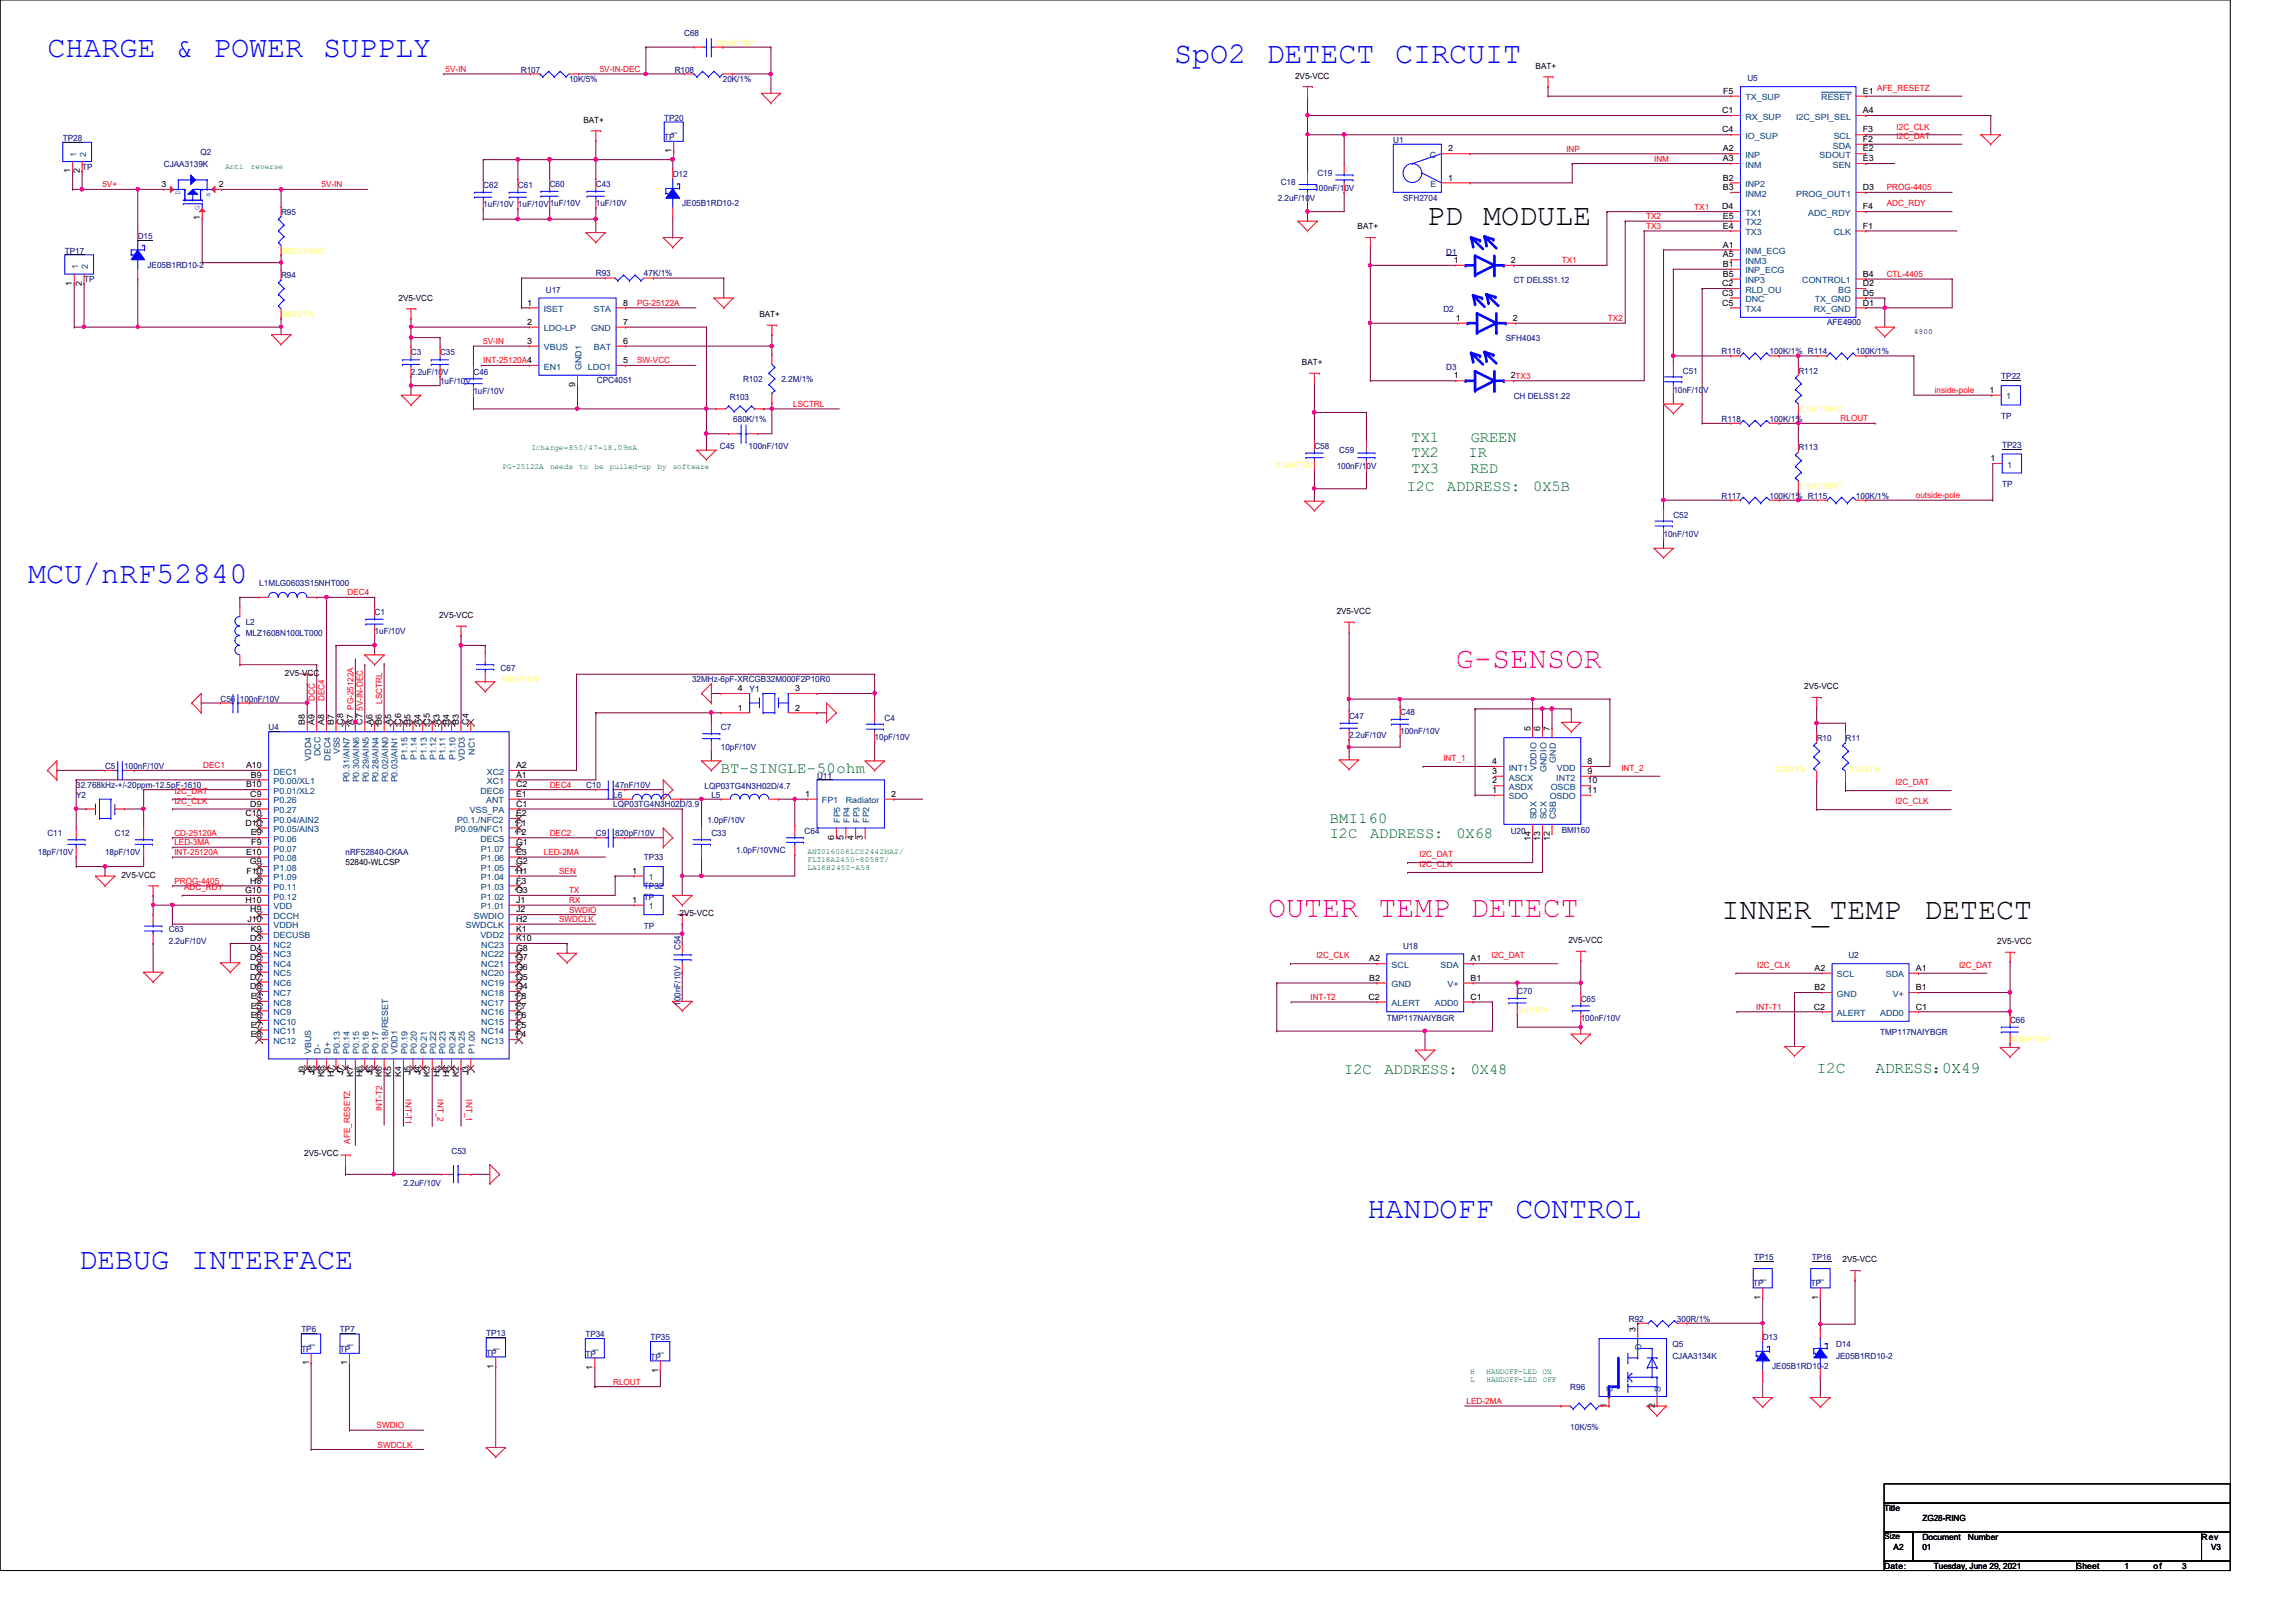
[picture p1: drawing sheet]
<svg xmlns="http://www.w3.org/2000/svg" width="297mm" height="210mm" viewBox="0 0 297 210" stroke-linecap="round" stroke-linejoin="round" font-family="sans-serif">
<defs><g id="words">
<g font-size="3.9" fill="#00f">
<text x="6.1" y="7.4">CHARGE &amp; POWER SUPPLY</text>
<text x="151.9" y="8.1">SpO2 DETECT CIRCUIT</text>
<text x="3.6" y="75.4">MCU/nRF52840</text>
<text x="176.9" y="157.6">HANDOFF</text>
<text x="196" y="157.6">CONTROL</text>
<text x="10.2" y="164.2">DEBUG</text>
<text x="24.7" y="164.2">INTERFACE</text>
</g>
<g font-size="3.9">
<text x="184.6" y="29.1">PD MODULE</text>
<text x="222.7" y="118.9">INNER_TEMP</text>
<text x="248.9" y="118.9">DETECT</text>
</g>
<g font-size="3.9" fill="#f0f">
<text x="188.3" y="86.4">G-SENSOR</text>
<text x="164.1" y="118.6">OUTER TEMP DETECT</text>
</g>
<g font-size="2.1" fill="#008000">
<text x="235" y="138.9">I2C</text>
<text x="242.7" y="138.9">ADRESS：</text>
<text x="251.2" y="138.9">0X49</text>
</g>
<g font-size="2" fill="#008000">
<text x="182.6" y="57.2">TX1</text>
<text x="182.6" y="59.2">TX2</text>
<text x="190" y="59.2">IR</text>
<text x="190.3" y="57.2">GREEN</text>
<text x="182" y="63.5">I2C</text>
<text x="182.6" y="61.2">TX3</text>
<text x="187.2" y="63.5">ADDRESS:</text>
<text x="190.2" y="61.2">RED</text>
<text x="198.4" y="63.5">0X5B</text>
<text x="93.3" y="100">BT-SINGLE-50ohm</text>
<text x="172" y="106.5">BMI160</text>
<text x="172" y="108.5">I2C</text>
<text x="177.2" y="108.5">ADDRESS:</text>
<text x="188.4" y="108.5">0X68</text>
<text x="173.9" y="139">I2C</text>
<text x="179.1" y="139">ADDRESS:</text>
<text x="190.3" y="139">0X48</text>
</g>
<g font-size="1.1" fill="#000080">
<text x="88.5" y="4.7">C68</text>
<text x="67.4" y="9.4">R107</text>
<text x="73.6" y="10.6">10K/5%</text>
<text x="87.3" y="9.4">R108</text>
<text x="93.5" y="10.6">20K/1%</text>
<text x="226.1" y="10.5">U5</text>
<text x="85.9" y="15.6">TP20</text>
<text x="8.1" y="18.2">TP28</text>
<text x="10.6" y="22">TP</text>
<text x="21.2" y="21.6">CJAA3139K</text>
<text x="25.9" y="20.1">Q2</text>
<text x="85.9" y="18.1">TP</text>
<text x="87" y="22.9">D12</text>
<text x="165.7" y="24">C18</text>
<text x="170.4" y="22.7">C19</text>
<text x="180.3" y="18.5">U1</text>
<text x="36.4" y="27.8">R95</text>
<text x="62.5" y="24.3">C62</text>
<text x="62.5" y="26.8">1uF/10V 1uF/10V1uF/10V</text>
<text x="67" y="24.3">C61</text>
<text x="71.1" y="24.2">C60</text>
<text x="77.1" y="24.2">C43</text>
<text x="77.1" y="26.7">1uF/10V</text>
<text x="88.3" y="26.7">JE05B1RD10-2</text>
<text x="165.3" y="26">2.2uF/10V</text>
<text x="170" y="24.7">100nF/10V</text>
<text x="181.5" y="26">SFH2704</text>
<text x="8.4" y="32.8">TP17</text>
<text x="17.8" y="30.9">D15</text>
<text x="19.1" y="34.7">JE05B1RD10-2</text>
<text x="77.1" y="35.8">R93</text>
<text x="83.3" y="35.8">47K/1%</text>
<text x="187.1" y="32.9">D1</text>
<text x="10.9" y="36.5">TP</text>
<text x="36.4" y="36">R94</text>
<text x="70.6" y="37.9">U17</text>
<text x="186.7" y="40.4">D2</text>
<text x="195.8" y="36.7">CT DELSS1.12</text>
<text x="53.2" y="46">C3</text>
<text x="56.9" y="46">C35</text>
<text x="187.1" y="47.8">D3</text>
<text x="194.8" y="44.1">SFH4043</text>
<text x="222.7" y="45.8">R116</text>
<text x="228.9" y="45.8">100K/1% R114</text>
<text x="236.4" y="42.1">AFE4900</text>
<text x="240.1" y="45.8">100K/1%</text>
<text x="53.2" y="48.5">2.2uF/10V</text>
<text x="56.9" y="49.7">1uF/10V</text>
<text x="61.3" y="48.5">C46</text>
<text x="61.3" y="51">1uF/10V</text>
<text x="77.2" y="49.6">CPC4051</text>
<text x="94.4" y="51.7">R103</text>
<text x="96.1" y="49.5">R102</text>
<text x="101.1" y="49.5">2.2M/1%</text>
<text x="195.8" y="51.6">CH DELSS1.22</text>
<text x="216.5" y="50.8">10nF/10V</text>
<text x="217.7" y="48.3">C51</text>
<text x="232.7" y="48.3">R112</text>
<text x="258.9" y="49.1">TP22</text>
<text x="93.1" y="58.2">C45</text>
<text x="94.9" y="54.6">680K/1%</text>
<text x="96.9" y="58.1">100nF/10V</text>
<text x="170" y="58.1">C58</text>
<text x="173.3" y="58.7">C59</text>
<text x="222.7" y="54.6">R118</text>
<text x="228.9" y="54.6">100K/1%</text>
<text x="232.7" y="58.3">R113</text>
<text x="258.9" y="54.2">TP</text>
<text x="259" y="58">TP23</text>
<text x="172.9" y="60.7">100nF/10V</text>
<text x="222.7" y="64.5">R117</text>
<text x="228.9" y="64.5">100K/1% R115</text>
<text x="240.1" y="64.5">100K/1%</text>
<text x="259" y="63">TP</text>
<text x="215.2" y="69.5">10nF/10V</text>
<text x="216.5" y="67">C52</text>
<text x="33.5" y="75.9">L1MLG0603S15NHT000</text>
<text x="31.8" y="80.9">L2</text>
<text x="31.8" y="82.3">MLZ1608N100LT000</text>
<text x="48.5" y="79.6">C1</text>
<text x="48.5" y="82.1">1uF/10V</text>
<text x="64.8" y="86.8">C67</text>
<text x="89.5" y="88.3">32MHz-6pF-XRCGB32M000F2P10R0</text>
<text x="97" y="89.5">Y1</text>
<text x="28.5" y="90.8">C56 100nF/10V</text>
<text x="34.8" y="94.5">U4</text>
<text x="93.3" y="94.5">C7</text>
<text x="113.2" y="95.8">10pF/10V</text>
<text x="114.4" y="93.3">C4</text>
<text x="174.5" y="93">C47</text>
<text x="174.5" y="95.5">2.2uF/10V</text>
<text x="181.1" y="92.5">C48</text>
<text x="181.1" y="95">100nF/10V</text>
<text x="235" y="95.9">R10</text>
<text x="238.8" y="95.9">R11</text>
<text x="9.9" y="102">32.768kHz-+/-20ppm-12.5pF-1610</text>
<text x="13.6" y="99.5">C5</text>
<text x="16.1" y="99.5">100nF/10V</text>
<text x="75.8" y="102">C10</text>
<text x="79.6" y="102">47nF/10V</text>
<text x="93.3" y="97">10pF/10V</text>
<text x="105.7" y="100.8">U11</text>
<text x="9.9" y="103.3">Y2</text>
<text x="79.3" y="103.3">L6</text>
<text x="79.3" y="104.5">LQP03TG4N3H02D/3.9</text>
<text x="91.1" y="102.1">LQP03TG4N3H02D/4.7</text>
<text x="91.5" y="106.5">1.0pF/10V</text>
<text x="92" y="103.3">L5</text>
<text x="104.1" y="107.9">C64</text>
<text x="195.4" y="107.9">U20</text>
<text x="202.1" y="107.7">BMI160</text>
<text x="4.9" y="110.7">18pF/10V</text>
<text x="6.1" y="108.2">C11</text>
<text x="13.6" y="110.7">18pF/10V</text>
<text x="14.9" y="108.2">C12</text>
<text x="44.7" y="110.7">nRF52840-CKAA</text>
<text x="77.1" y="108.2">C9</text>
<text x="79.6" y="108.2">820pF/10V</text>
<text x="83.3" y="111.3">TP33</text>
<text x="92" y="108.2">C33</text>
<text x="95.2" y="110.4">1.0pF/10VNC</text>
<text x="83.3" y="115.1">TP32</text>
<text x="83.3" y="116.4">TP</text>
<text x="21.8" y="120.6">C63</text>
<text x="21.8" y="122.2">2.2uF/10V</text>
<text x="83.3" y="120.2">TP</text>
<text x="88.1" y="123" transform="rotate(-90 88.1 123)">C54</text>
<text x="181.5" y="122.8">U18</text>
<text x="239.1" y="124">U2</text>
<text x="88.1" y="130.2" transform="rotate(-90 88.1 130.2)">100nF/10V</text>
<text x="196.3" y="128.7">C70</text>
<text x="204.5" y="129.6">C65</text>
<text x="179.4" y="132.1">TMP117NAIYBGR</text>
<text x="204.5" y="132.1">100nF/10V</text>
<text x="243.2" y="134">TMP117NAIYBGR</text>
<text x="260.1" y="132.4">C66</text>
<text x="58.4" y="149.3">C53</text>
<text x="52.2" y="153.5">2.2uF/10V</text>
<text x="226.8" y="166.5">TP</text>
<text x="226.9" y="163.1">TP15</text>
<text x="234.3" y="166.5">TP</text>
<text x="234.4" y="163.1">TP16</text>
<text x="39" y="172.4">TP6</text>
<text x="44" y="172.4">TP7</text>
<text x="62.9" y="172.9">TP13</text>
<text x="75.7" y="173.1">TP34</text>
<text x="84.2" y="173.4">TP35</text>
<text x="210.7" y="171.1">R92</text>
<text x="217" y="171.1">300R/1%</text>
<text x="228" y="173.4">D13</text>
<text x="39" y="174.9">TP</text>
<text x="44" y="174.9">TP</text>
<text x="62.9" y="175.4">TP</text>
<text x="75.7" y="175.6">TP</text>
<text x="84.2" y="175.9">TP</text>
<text x="203.2" y="179.9">R96</text>
<text x="216.4" y="174.3">Q5</text>
<text x="216.4" y="175.8">CJAA3134K</text>
<text x="229.3" y="177.2">JE05B1RD10-2</text>
<text x="237.5" y="174.3">D14</text>
<text x="237.5" y="175.8">JE05B1RD10-2</text>
<text x="203.2" y="185">10K/5%</text>
</g>
<g font-size="1.1" fill="#ff0">
<text x="92.3" y="5.9">100nF/10V</text>
<text x="36.4" y="32.8">680K/1%NC</text>
<text x="36.4" y="41">680K/1%</text>
<text x="232.7" y="53.3">5.1M/1%NC</text>
<text x="165.1" y="60.5">2.2uF/10V</text>
<text x="232.7" y="63.3">5.1M/1%NC</text>
<text x="64.8" y="88.3">100nF/10V</text>
<text x="229.7" y="99.9">3.3K/1%</text>
<text x="239.3" y="99.9">3.3K/1%</text>
<text x="196.3" y="131.1">1uF/10V</text>
<text x="260.1" y="134.9">100nF/10V</text>
</g>
<g font-size="1.1" fill="#f00">
<text x="57.7" y="9.3">5V-IN</text>
<text x="77.6" y="9.3">5V-IN-DEC</text>
<text x="242.9" y="11.8">AFE_RESETZ</text>
<text x="245.4" y="16.8">I2C_CLK</text>
<text x="245.4" y="18">I2C_DAT</text>
<text x="202.6" y="19.6">INP</text>
<text x="214" y="20.9">INM</text>
<text x="13.2" y="24.3">5V+</text>
<text x="41.6" y="24.3">5V-IN</text>
<text x="213" y="28.4">TX2</text>
<text x="213" y="29.6">TX3</text>
<text x="219.2" y="27.1">TX1</text>
<text x="244.1" y="24.6">PROG-4405</text>
<text x="244.1" y="26.7">ADC_RDY</text>
<text x="202.1" y="34.1">TX1</text>
<text x="244.1" y="35.9">CTL-4405</text>
<text x="82.4" y="39.6">PG-25122A</text>
<text x="208" y="41.6">TX2</text>
<text x="62.5" y="44.5">5V-IN</text>
<text x="62.5" y="47">INT-25120A4</text>
<text x="82.4" y="47">SW-VCC</text>
<text x="102.6" y="52.7">LSCTRL</text>
<text x="250.3" y="50.9">inside-pole</text>
<text x="238.1" y="54.5">RLOUT</text>
<text x="247.9" y="64.5">outside-pole</text>
<text x="45" y="77">DEC4</text>
<text x="40.7" y="90.7" transform="rotate(-90 40.7 90.7)">DCC</text>
<text x="42" y="90.7" transform="rotate(-90 42 90.7)">DEC4</text>
<text x="46.9" y="92" transform="rotate(-90 46.9 92)">5V-IN-DEC</text>
<text x="49.4" y="91.1" transform="rotate(-90 49.4 91.1)">LSCTRL</text>
<text x="26.3" y="99.4">DEC1</text>
<text x="71.1" y="101.9">DEC4</text>
<text x="186.7" y="98.5">INT_1</text>
<text x="209.8" y="99.8">INT_2</text>
<text x="245.2" y="101.6">I2C_DAT</text>
<text x="22.6" y="102.7">I2C_DAT</text>
<text x="22.6" y="104">I2C_CLK</text>
<text x="245.2" y="104.1">I2C_CLK</text>
<text x="22.6" y="108.2">CD-25120A</text>
<text x="22.6" y="109.4">LED-3MA</text>
<text x="22.6" y="110.7">INT-25120A</text>
<text x="70.4" y="110.7">LED-2MA</text>
<text x="71.1" y="108.2">DEC2</text>
<text x="72.3" y="113.1">SEN</text>
<text x="183.6" y="112.2">I2C_CLK</text>
<text x="183.6" y="111">I2C_DAT</text>
<text x="22.6" y="114.4">PROG-4405</text>
<text x="23.8" y="115.2">ADC_RDY</text>
<text x="72.3" y="119.3">SWDCLK</text>
<text x="73.6" y="118.1">SWDIO</text>
<text x="73.6" y="116.9">RX</text>
<text x="73.6" y="115.6">TX</text>
<text x="170.3" y="124">I2C_CLK</text>
<text x="193" y="124">I2C_DAT</text>
<text x="227.3" y="125.3">I2C_CLK</text>
<text x="253.4" y="125.3">I2C_DAT</text>
<text x="169.5" y="129.4">INT-T2</text>
<text x="227.2" y="130.7">INT-T1</text>
<text x="49.4" y="143.8" transform="rotate(-90 49.4 143.8)">INT-T2</text>
<text x="52.4" y="142.3" transform="rotate(90 52.4 142.3)">INT-T1</text>
<text x="56.6" y="142.3" transform="rotate(90 56.6 142.3)">INT_2</text>
<text x="60.3" y="142.3" transform="rotate(90 60.3 142.3)">INT_1</text>
<text x="45.3" y="148" transform="rotate(-90 45.3 148)">AFE_RESETZ</text>
<text x="79.3" y="179.2">RLOUT</text>
<text x="48.7" y="184.8">SWDIO</text>
<text x="189.7" y="181.7">LED-2MA</text>
<text x="48.8" y="187.3">SWDCLK</text>
</g>
<g font-size="1.1">
<text x="167.6" y="10.2">2V5-VCC</text>
<text x="198.7" y="8.9">BAT+</text>
<text x="75.5" y="15.9">BAT+</text>
<text x="222.8" y="14.6">C1</text>
<text x="222.8" y="17.1">C4</text>
<text x="222.9" y="12.1">F5</text>
<text x="241" y="17.1">F3</text>
<text x="241" y="14.6">A4</text>
<text x="241" y="12.1">E1</text>
<text x="9.1" y="22.4" transform="rotate(-90 9.1 22.4)">1</text>
<text x="10.3" y="22.4" transform="rotate(-90 10.3 22.4)">2</text>
<text x="86.9" y="19.8" transform="rotate(-90 86.9 19.8)">1</text>
<text x="187.4" y="23.4">1</text>
<text x="187.4" y="19.6">2</text>
<text x="222.9" y="19.6">A2</text>
<text x="222.9" y="20.9">A3</text>
<text x="222.9" y="23.4">B2</text>
<text x="241" y="20.9">E3</text>
<text x="241" y="19.6">E2</text>
<text x="241" y="18.4">F2</text>
<text x="20.9" y="24.2">3</text>
<text x="25.9" y="28.5" transform="rotate(-90 25.9 28.5)">1</text>
<text x="28.3" y="24.2">2</text>
<text x="175.6" y="29.7">BAT+</text>
<text x="222.8" y="27.1">D4</text>
<text x="222.9" y="24.6">B3</text>
<text x="222.9" y="28.3">E5</text>
<text x="222.9" y="29.6">E4</text>
<text x="241" y="29.6">F1</text>
<text x="241" y="27.1">F4</text>
<text x="241" y="24.6">D3</text>
<text x="188.1" y="34">1</text>
<text x="195.4" y="34">2</text>
<text x="222.9" y="32">A1</text>
<text x="222.9" y="33.3">A5</text>
<text x="222.9" y="34.5">B1</text>
<text x="222.9" y="35.8">B5</text>
<text x="241" y="35.8">B4</text>
<text x="9.3" y="37" transform="rotate(-90 9.3 37)">1</text>
<text x="10.6" y="37" transform="rotate(-90 10.6 37)">2</text>
<text x="51.6" y="38.9">2V5-VCC</text>
<text x="68.2" y="39.5">1</text>
<text x="80.6" y="39.5">8</text>
<text x="98.3" y="41">BAT+</text>
<text x="188.3" y="41.5">1</text>
<text x="195.7" y="41.5">2</text>
<text x="222.8" y="37">C2</text>
<text x="222.8" y="38.3">C3</text>
<text x="222.8" y="39.5">C5</text>
<text x="241" y="39.5">D1</text>
<text x="241" y="38.3">D5</text>
<text x="241" y="37">D2</text>
<text x="68.2" y="42">2</text>
<text x="68.2" y="44.5">3</text>
<text x="80.6" y="47">5</text>
<text x="80.6" y="44.5">6</text>
<text x="80.6" y="42">7</text>
<text x="168.4" y="47.2">BAT+</text>
<text x="74.4" y="50.1" transform="rotate(-90 74.4 50.1)">9</text>
<text x="188.1" y="49">1</text>
<text x="195.4" y="49">2TX3</text>
<text x="257.4" y="50.8">1</text>
<text x="257.5" y="59.7">1</text>
<text x="56.8" y="80">2V5-VCC</text>
<text x="172.9" y="79.5">2V5-VCC</text>
<text x="36.9" y="87.4">2V5-VCC</text>
<text x="95.5" y="89.5">4</text>
<text x="102.9" y="89.5">3</text>
<text x="233.4" y="89.2">2V5-VCC</text>
<text x="39.5" y="93.8" transform="rotate(-90 39.5 93.8)">B8</text>
<text x="40.7" y="93.8" transform="rotate(-90 40.7 93.8)">A9</text>
<text x="41.9" y="93.8" transform="rotate(-90 41.9 93.8)">A8</text>
<text x="43.2" y="93.8" transform="rotate(-90 43.2 93.8)">B7</text>
<text x="44.4" y="93.8" transform="rotate(-90 44.4 93.8)">C8</text>
<text x="45.7" y="93.8" transform="rotate(-90 45.7 93.8)">A7 PG-25122A</text>
<text x="46.9" y="93.8" transform="rotate(-90 46.9 93.8)">C7</text>
<text x="48.2" y="93.8" transform="rotate(-90 48.2 93.8)">A6</text>
<text x="49.4" y="93.8" transform="rotate(-90 49.4 93.8)">B6</text>
<text x="50.6" y="93.8" transform="rotate(-90 50.6 93.8)">A5</text>
<text x="51.9" y="93.8" transform="rotate(-90 51.9 93.8)">C6</text>
<text x="53.1" y="93.8" transform="rotate(-90 53.1 93.8)">B5</text>
<text x="54.4" y="93.8" transform="rotate(-90 54.4 93.8)">A4</text>
<text x="55.6" y="93.8" transform="rotate(-90 55.6 93.8)">C5</text>
<text x="56.9" y="93.8" transform="rotate(-90 56.9 93.8)">A3</text>
<text x="58.1" y="93.8" transform="rotate(-90 58.1 93.8)">B4</text>
<text x="59.3" y="93.8" transform="rotate(-90 59.3 93.8)">B3</text>
<text x="60.6" y="93.8" transform="rotate(-90 60.6 93.8)">C4</text>
<text x="95.5" y="91.9">1</text>
<text x="102.9" y="91.9">2</text>
<text x="198" y="94.6" transform="rotate(-90 198 94.6)">5</text>
<text x="199.3" y="94.6" transform="rotate(-90 199.3 94.6)">6</text>
<text x="200.5" y="94.6" transform="rotate(-90 200.5 94.6)">7</text>
<text x="31.8" y="99.4">A10</text>
<text x="31.8" y="101.9">B10</text>
<text x="32.5" y="100.6">B9</text>
<text x="66.8" y="101.9">C2</text>
<text x="66.8" y="100.6">A1</text>
<text x="66.8" y="99.4">A2</text>
<text x="193" y="101.4">2</text>
<text x="193" y="100.2">3</text>
<text x="193" y="98.9">4</text>
<text x="205.4" y="98.9">8</text>
<text x="205.4" y="100.2">9</text>
<text x="205.4" y="101.4">10</text>
<text x="31.7" y="105.6">C10</text>
<text x="31.7" y="106.8">D10</text>
<text x="32.4" y="103.1">C9</text>
<text x="32.4" y="104.4">D9</text>
<text x="66.8" y="106.8">F1</text>
<text x="66.8" y="105.6">E2</text>
<text x="66.8" y="103.1">E1</text>
<text x="66.8" y="104.4">C1</text>
<text x="104.2" y="103.1">1</text>
<text x="115.3" y="103.1">2</text>
<text x="193" y="102.6">1</text>
<text x="205.4" y="102.6">11</text>
<text x="15.7" y="113.6">2V5-VCC</text>
<text x="31.8" y="110.6">E10</text>
<text x="31.9" y="113.1">F10</text>
<text x="32.3" y="111.8">G9</text>
<text x="32.5" y="108.1">E9</text>
<text x="32.5" y="109.3">F9</text>
<text x="44.7" y="112">52840-WLCSP</text>
<text x="66.8" y="110.6">E3</text>
<text x="66.8" y="109.3">G1</text>
<text x="66.8" y="108.1">F2</text>
<text x="66.8" y="111.8">G2</text>
<text x="66.8" y="113.1">H1</text>
<text x="81.8" y="113.1">1</text>
<text x="107.9" y="108.7" transform="rotate(-90 107.9 108.7)">6</text>
<text x="109.1" y="108.7" transform="rotate(-90 109.1 108.7)">5</text>
<text x="110.4" y="108.7" transform="rotate(-90 110.4 108.7)">4</text>
<text x="111.6" y="108.7" transform="rotate(-90 111.6 108.7)">3</text>
<text x="198" y="108.8" transform="rotate(-90 198 108.8)">14</text>
<text x="199.3" y="108.8" transform="rotate(-90 199.3 108.8)">13</text>
<text x="200.5" y="108.8" transform="rotate(-90 200.5 108.8)">12</text>
<text x="31.7" y="115.6">G10</text>
<text x="31.7" y="116.8">H10</text>
<text x="32" y="119.3">J10</text>
<text x="32.4" y="114.3">H8</text>
<text x="32.4" y="118.1">H9</text>
<text x="66.8" y="118.1">J2</text>
<text x="66.8" y="114.3">F3</text>
<text x="66.8" y="115.6">G3</text>
<text x="66.8" y="116.8">J1</text>
<text x="66.8" y="119.3">H2</text>
<text x="81.8" y="116.8">1</text>
<text x="87.9" y="118.5">2V5-VCC</text>
<text x="32.4" y="121.8">D3</text>
<text x="32.4" y="123.1">D4</text>
<text x="32.4" y="124.3">D5</text>
<text x="32.4" y="125.5">D6</text>
<text x="32.5" y="120.6">K9</text>
<text x="66.8" y="120.6">K1</text>
<text x="66.8" y="121.8">K10</text>
<text x="66.8" y="123.1">G8</text>
<text x="66.8" y="124.3">G7</text>
<text x="66.8" y="125.5">G6</text>
<text x="177.1" y="124.4">A2</text>
<text x="190.2" y="124.4">A1</text>
<text x="202.9" y="122">2V5-VCC</text>
<text x="234.7" y="125.6">A2</text>
<text x="247.9" y="125.6">A1</text>
<text x="258.4" y="122.2">2V5-VCC</text>
<text x="32.4" y="126.8">D7</text>
<text x="32.4" y="128">D8</text>
<text x="32.5" y="129.3">E4</text>
<text x="32.5" y="130.5">E5</text>
<text x="32.5" y="131.7">E6</text>
<text x="66.8" y="126.8">G5</text>
<text x="66.8" y="128">G4</text>
<text x="66.8" y="129.3">F8</text>
<text x="66.8" y="130.5">F7</text>
<text x="66.8" y="131.7">F6</text>
<text x="177" y="129.4">C2</text>
<text x="177.1" y="126.9">B2</text>
<text x="190.2" y="129.4">C1</text>
<text x="190.2" y="126.9">B1</text>
<text x="234.7" y="130.6">C2</text>
<text x="234.7" y="128.1">B2</text>
<text x="247.9" y="130.6">C1</text>
<text x="247.9" y="128.1">B1</text>
<text x="32.5" y="133">E7</text>
<text x="32.5" y="134.2">E8</text>
<text x="66.8" y="133">F5</text>
<text x="66.8" y="134.2">F4</text>
<text x="39.5" y="139.1" transform="rotate(-90 39.5 139.1)">J9</text>
<text x="40.7" y="139.1" transform="rotate(-90 40.7 139.1)">J8</text>
<text x="41.9" y="139.3" transform="rotate(-90 41.9 139.3)">K8</text>
<text x="43.2" y="139.4" transform="rotate(-90 43.2 139.4)">H7</text>
<text x="44.4" y="139.1" transform="rotate(-90 44.4 139.1)">J7</text>
<text x="45.7" y="139.3" transform="rotate(-90 45.7 139.3)">K7</text>
<text x="46.9" y="139.4" transform="rotate(-90 46.9 139.4)">H6</text>
<text x="48.2" y="139.1" transform="rotate(-90 48.2 139.1)">J6</text>
<text x="49.4" y="139.3" transform="rotate(-90 49.4 139.3)">K6</text>
<text x="50.6" y="139.3" transform="rotate(-90 50.6 139.3)">K5</text>
<text x="51.9" y="139.3" transform="rotate(-90 51.9 139.3)">K4</text>
<text x="53.1" y="139.1" transform="rotate(-90 53.1 139.1)">J5</text>
<text x="54.4" y="139.1" transform="rotate(-90 54.4 139.1)">J4</text>
<text x="55.6" y="139.3" transform="rotate(-90 55.6 139.3)">K3</text>
<text x="56.9" y="139.4" transform="rotate(-90 56.9 139.4)">H5</text>
<text x="58.1" y="139.4" transform="rotate(-90 58.1 139.4)">H4</text>
<text x="59.3" y="139.3" transform="rotate(-90 59.3 139.3)">K2</text>
<text x="60.6" y="139.1" transform="rotate(-90 60.6 139.1)">J3</text>
<text x="39.4" y="149.6">2V5-VCC</text>
<text x="238.4" y="163.4">2V5-VCC</text>
<text x="211.6" y="172.3" transform="rotate(-90 211.6 172.3)">3</text>
<text x="227.8" y="168.2" transform="rotate(-90 227.8 168.2)">1</text>
<text x="235.2" y="168.2" transform="rotate(-90 235.2 168.2)">1</text>
<text x="40" y="176.7" transform="rotate(-90 40 176.7)">1</text>
<text x="44.9" y="176.7" transform="rotate(-90 44.9 176.7)">1</text>
<text x="63.8" y="177.1" transform="rotate(-90 63.8 177.1)">1</text>
<text x="76.7" y="177.2" transform="rotate(-90 76.7 177.2)">1</text>
<text x="85.1" y="177.6" transform="rotate(-90 85.1 177.6)">1</text>
<text x="207.9" y="182.2" transform="rotate(-90 207.9 182.2)">1</text>
<text x="214.1" y="182.2" transform="rotate(-90 214.1 182.2)">2</text>
<text x="243.8" y="195.6">Title</text>
<text x="248.7" y="196.8">ZG28-RING</text>
<text x="243.8" y="199.2">Size</text>
<text x="243.8" y="203.1">Date:</text>
<text x="245" y="200.6">A2</text>
<text x="248.7" y="199.3">Document</text>
<text x="248.7" y="200.6">01</text>
<text x="250.2" y="203.1">Tuesday, June 29, 2021</text>
<text x="254.6" y="199.3">Number</text>
<text x="268.6" y="203.1">Sheet</text>
<text x="274.9" y="203.1">1</text>
<text x="278.6" y="203.1">o f</text>
<text x="282.3" y="203.1">3</text>
<text x="284.8" y="199.3">Rev</text>
<text x="286" y="200.6">V3</text>
</g>
<g font-size="1.1" fill="#004080">
<text x="87.7" y="17.7" transform="rotate(-90 87.7 17.7)">1</text>
<text x="225.8" y="13">TX_SUP</text>
<text x="225.8" y="15.5">RX_SUP</text>
<text x="225.8" y="18">IO_SUP</text>
<text x="232.4" y="15.5">I2C_SPI_SEL</text>
<text x="235.6" y="13">RESET</text>
<text x="237.2" y="18">SCL</text>
<text x="9.9" y="20.3" transform="rotate(-90 9.9 20.3)">1</text>
<text x="11.1" y="20.3" transform="rotate(-90 11.1 20.3)">2</text>
<text x="185" y="20.4">C</text>
<text x="225.8" y="20.4">INP</text>
<text x="225.8" y="21.7">INM</text>
<text x="235.4" y="20.4">SDOUT</text>
<text x="237.1" y="21.7">SEN</text>
<text x="237.1" y="19.2">SDA</text>
<text x="185.1" y="24.2">E</text>
<text x="225.8" y="24.2">INP2</text>
<text x="225.8" y="25.4">INM2</text>
<text x="225.8" y="27.9">TX1</text>
<text x="225.8" y="29.2">TX2</text>
<text x="232.4" y="25.4">PROG_OUT1</text>
<text x="233.9" y="27.9">ADC_RDY</text>
<text x="10.1" y="34.8" transform="rotate(-90 10.1 34.8)">1</text>
<text x="11.4" y="34.8" transform="rotate(-90 11.4 34.8)">2</text>
<text x="225.8" y="30.4">TX3</text>
<text x="225.8" y="32.9">INM_ECG</text>
<text x="225.8" y="34.2">INM3</text>
<text x="225.8" y="35.4">INP_ECG</text>
<text x="237.2" y="30.4">CLK</text>
<text x="70.4" y="40.4">ISET</text>
<text x="76.8" y="40.4">STA</text>
<text x="225.8" y="36.7">INP3</text>
<text x="225.8" y="37.9">RLD_OU</text>
<text x="225.8" y="39.1">DNC</text>
<text x="225.8" y="40.4">TX4</text>
<text x="233.2" y="36.7">CONTROL1</text>
<text x="234.7" y="40.4">RX_GND</text>
<text x="234.8" y="39.1">TX_GND</text>
<text x="237.8" y="37.9">BG</text>
<text x="70.4" y="42.9">LDO-LP</text>
<text x="70.4" y="45.3">VBUS</text>
<text x="70.4" y="47.8">EN1</text>
<text x="75.2" y="47.9" transform="rotate(-90 75.2 47.9)">GND1</text>
<text x="76.1" y="47.8">LDO1</text>
<text x="76.5" y="42.9">GND</text>
<text x="76.8" y="45.3">BAT</text>
<text x="259.5" y="51.7">1</text>
<text x="259.7" y="60.5">1</text>
<text x="35.4" y="100.2">DEC1</text>
<text x="35.4" y="101.5">P0.00/XL1</text>
<text x="40.3" y="98.4" transform="rotate(-90 40.3 98.4)">VDD4</text>
<text x="41.5" y="97.9" transform="rotate(-90 41.5 97.9)">DCC</text>
<text x="42.8" y="98.4" transform="rotate(-90 42.8 98.4)">DEC4</text>
<text x="44" y="97.6" transform="rotate(-90 44 97.6)">VSS</text>
<text x="45.2" y="101.3" transform="rotate(-90 45.2 101.3)">P0.31/AIN7</text>
<text x="46.5" y="101.3" transform="rotate(-90 46.5 101.3)">P0.30/AIN6</text>
<text x="47.7" y="101.3" transform="rotate(-90 47.7 101.3)">P0.29/AIN5</text>
<text x="49" y="101.3" transform="rotate(-90 49 101.3)">P0.28/AIN4</text>
<text x="50.2" y="101.3" transform="rotate(-90 50.2 101.3)">P0.02/AIN0</text>
<text x="51.4" y="101.3" transform="rotate(-90 51.4 101.3)">P0.03/AIN1</text>
<text x="52.7" y="98.3" transform="rotate(-90 52.7 98.3)">P1.15</text>
<text x="53.9" y="98.3" transform="rotate(-90 53.9 98.3)">P1.14</text>
<text x="55.2" y="98.3" transform="rotate(-90 55.2 98.3)">P1.13</text>
<text x="56.4" y="98.3" transform="rotate(-90 56.4 98.3)">P1.12</text>
<text x="57.7" y="98.3" transform="rotate(-90 57.7 98.3)">P1.11</text>
<text x="58.9" y="98.3" transform="rotate(-90 58.9 98.3)">P1.10</text>
<text x="60.2" y="98.4" transform="rotate(-90 60.2 98.4)">VDD3</text>
<text x="61.4" y="97.7" transform="rotate(-90 61.4 97.7)">NC1</text>
<text x="63" y="101.5">XC1</text>
<text x="63" y="100.2">XC2</text>
<text x="195.2" y="101">ASCX</text>
<text x="195.2" y="99.7">INT1</text>
<text x="198.8" y="99.8" transform="rotate(-90 198.8 99.8)">VDDIO</text>
<text x="200.1" y="99.9" transform="rotate(-90 200.1 99.9)">GNDIO</text>
<text x="201.3" y="98.7" transform="rotate(-90 201.3 98.7)">GND</text>
<text x="201.3" y="101">INT2</text>
<text x="201.4" y="99.7">VDD</text>
<text x="35.4" y="102.7">P0.01/XL2</text>
<text x="35.4" y="104">P0.26</text>
<text x="35.4" y="105.2">P0.27</text>
<text x="35.4" y="106.5">P0.04/AIN2</text>
<text x="35.4" y="107.7">P0.05/AIN3</text>
<text x="58.8" y="107.7">P0.09/NFC1</text>
<text x="59.1" y="106.5">P0.1./NFC2</text>
<text x="60.8" y="105.2">VSS_PA</text>
<text x="62.1" y="102.7">DEC6</text>
<text x="62.9" y="104">ANT</text>
<text x="106.3" y="104">FP1</text>
<text x="108.7" y="106.5" transform="rotate(-90 108.7 106.5)">FP5</text>
<text x="109.4" y="104">Radiator</text>
<text x="109.9" y="106.5" transform="rotate(-90 109.9 106.5)">FP4</text>
<text x="111.2" y="106.5" transform="rotate(-90 111.2 106.5)">FP3</text>
<text x="112.4" y="106.5" transform="rotate(-90 112.4 106.5)">FP2</text>
<text x="195.2" y="103.5">SDO</text>
<text x="195.2" y="102.2">ASDX</text>
<text x="198.8" y="106" transform="rotate(-90 198.8 106)">SDX</text>
<text x="200.1" y="106" transform="rotate(-90 200.1 106)">SCX</text>
<text x="200.5" y="103.5">OSDO</text>
<text x="200.6" y="102.2">OSCB</text>
<text x="201.3" y="106" transform="rotate(-90 201.3 106)">CSB</text>
<text x="35.4" y="109">P0.06</text>
<text x="35.4" y="110.2">P0.07</text>
<text x="35.4" y="111.5">P0.08</text>
<text x="35.4" y="112.7">P1.08</text>
<text x="35.4" y="113.9">P1.09</text>
<text x="62.1" y="109">DEC5</text>
<text x="62.2" y="111.5">P1.06</text>
<text x="62.2" y="110.2">P1.07</text>
<text x="62.2" y="112.7">P1.05</text>
<text x="62.2" y="113.9">P1.04</text>
<text x="83.9" y="113.9">1</text>
<text x="35.4" y="115.2">P0.11</text>
<text x="35.4" y="116.4">P0.12</text>
<text x="35.4" y="117.7">VDD</text>
<text x="35.4" y="118.9">DCCH</text>
<text x="61.3" y="118.9">SWDIO</text>
<text x="62.2" y="115.2">P1.03</text>
<text x="62.2" y="116.4">P1.02</text>
<text x="62.2" y="117.7">P1.01</text>
<text x="83.9" y="117.7">1</text>
<text x="35.4" y="120.1">VDDH</text>
<text x="35.4" y="121.4">DECUSB</text>
<text x="35.4" y="122.6">NC2</text>
<text x="35.4" y="123.9">NC3</text>
<text x="35.4" y="125.1">NC4</text>
<text x="60.3" y="120.1">SWDCLK</text>
<text x="62.1" y="121.4">VDD2</text>
<text x="62.3" y="122.6">NC23</text>
<text x="62.3" y="123.9">NC22</text>
<text x="62.3" y="125.1">NC21</text>
<text x="180" y="125.3">SCL</text>
<text x="186.3" y="125.3">SDA</text>
<text x="35.4" y="126.4">NC5</text>
<text x="35.4" y="127.6">NC6</text>
<text x="35.4" y="128.9">NC7</text>
<text x="35.4" y="130.1">NC8</text>
<text x="35.4" y="131.4">NC9</text>
<text x="62.3" y="126.4">NC20</text>
<text x="62.3" y="127.6">NC19</text>
<text x="62.3" y="128.9">NC18</text>
<text x="62.3" y="130.1">NC17</text>
<text x="62.3" y="131.4">NC16</text>
<text x="180" y="127.8">GND</text>
<text x="180" y="130.2">ALERT</text>
<text x="185.6" y="130.2">ADD0</text>
<text x="187.3" y="127.8">V+</text>
<text x="237.7" y="126.5">SCL</text>
<text x="237.7" y="129">GND</text>
<text x="237.7" y="131.5">ALERT</text>
<text x="243.2" y="131.5">ADD0</text>
<text x="244" y="126.5">SDA</text>
<text x="244.9" y="129">V+</text>
<text x="35.4" y="132.6">NC10</text>
<text x="35.4" y="133.9">NC11</text>
<text x="35.4" y="135.1">NC12</text>
<text x="40.3" y="136.4" transform="rotate(-90 40.3 136.4)">VBUS</text>
<text x="41.5" y="136.4" transform="rotate(-90 41.5 136.4)">D-</text>
<text x="42.8" y="136.4" transform="rotate(-90 42.8 136.4)">D+</text>
<text x="44" y="136.4" transform="rotate(-90 44 136.4)">P0.13</text>
<text x="45.2" y="136.4" transform="rotate(-90 45.2 136.4)">P0.14</text>
<text x="46.5" y="136.4" transform="rotate(-90 46.5 136.4)">P0.15</text>
<text x="47.7" y="136.4" transform="rotate(-90 47.7 136.4)">P0.16</text>
<text x="49" y="136.4" transform="rotate(-90 49 136.4)">P0.17</text>
<text x="50.2" y="136.4" transform="rotate(-90 50.2 136.4)">P0.18/RESET</text>
<text x="51.4" y="136.4" transform="rotate(-90 51.4 136.4)">VDD1</text>
<text x="52.7" y="136.4" transform="rotate(-90 52.7 136.4)">P0.19</text>
<text x="53.9" y="136.4" transform="rotate(-90 53.9 136.4)">P0.20</text>
<text x="55.2" y="136.4" transform="rotate(-90 55.2 136.4)">P0.21</text>
<text x="56.4" y="136.4" transform="rotate(-90 56.4 136.4)">P0.22</text>
<text x="57.7" y="136.4" transform="rotate(-90 57.7 136.4)">P0.23</text>
<text x="58.9" y="136.4" transform="rotate(-90 58.9 136.4)">P0.24</text>
<text x="60.2" y="136.4" transform="rotate(-90 60.2 136.4)">P0.25</text>
<text x="61.4" y="136.4" transform="rotate(-90 61.4 136.4)">P1.00</text>
<text x="62.3" y="132.6">NC15</text>
<text x="62.3" y="133.9">NC14</text>
<text x="62.3" y="135.1">NC13</text>
<text x="228.6" y="166" transform="rotate(-90 228.6 166)">1</text>
<text x="236" y="166" transform="rotate(-90 236 166)">1</text>
<text x="40.8" y="174.5" transform="rotate(-90 40.8 174.5)">1</text>
<text x="45.7" y="174.5" transform="rotate(-90 45.7 174.5)">1</text>
<text x="64.6" y="175" transform="rotate(-90 64.6 175)">1</text>
<text x="77.5" y="175.1" transform="rotate(-90 77.5 175.1)">1</text>
<text x="85.9" y="175.5" transform="rotate(-90 85.9 175.5)">1</text>
<text x="212.4" y="174.7" transform="rotate(-90 212.4 174.7)">D</text>
<text x="208.7" y="180.1" transform="rotate(-90 208.7 180.1)">G</text>
<text x="214.9" y="180.1" transform="rotate(-90 214.9 180.1)">S</text>
</g>
<g font-size="1" fill="#008000">
<text x="29.2" y="21.9">Anti</text>
<text x="32.5" y="21.9">reverse</text>
<text x="68.7" y="58.2">Icharge=850/47=18.09mA</text>
<text x="65" y="60.7">PG-25122A</text>
<text x="71.2" y="60.7">needs</text>
<text x="74.9" y="60.7">to</text>
<text x="76.9" y="60.7">be</text>
<text x="78.9" y="60.7">pulled-up</text>
<text x="85" y="60.7">by</text>
<text x="87" y="60.7">software</text>
<text x="104.5" y="110.5">ANT016008LCS2442MA2/</text>
<text x="104.5" y="111.5">FLT18A2450-8058T/</text>
<text x="104.5" y="112.5">LA18H2450-A58</text>
<text x="190.2" y="177.8">H</text>
<text x="190.2" y="178.9">L</text>
<text x="192.3" y="177.8">HANDOFF-LED</text>
<text x="192.3" y="178.9">HANDOFF-LED</text>
<text x="199.6" y="177.8">ON</text>
<text x="199.6" y="178.9">OFF</text>
</g>
<g font-size="1" fill="#00f">
<text x="23.3" y="25.3" transform="rotate(-90 23.3 25.3)">D</text>
<text x="25.8" y="27.1" transform="rotate(-90 25.8 27.1)">G</text>
<text x="27.2" y="25.5" transform="rotate(-90 27.2 25.5)">s</text>
</g>
<text font-size="1" x="247.6" y="43.2">4900</text>
</g></defs>
<path d="M0 0h288.5v203.2h-288.5z" fill="none" stroke="#000" stroke-width=".13"/>
<g fill="none" stroke="#800040" stroke-width=".13">
<path d="M67.5 36h.1M67.5 39.8h.1M67.5 36v3.8M67.5 39.8h1M84.5 36h.1M84.5 36h9.1M61.3 44.8h.1M61.3 51.1h.1M61.3 52.9h.1M61.3 44.8v2.6M61.3 51.1v1.8M61.3 52.9h13.4"/>
<path d="M61.3 44.8h7.2M62.3 47.3h.1M62.3 47.3h6.2M98.8 52.9h.1M99.9 44.8h.1M99.9 52.2h.1M99.9 52.2v.7h-1.1M99.9 44.8v1.1M218.2 171.2h.1M218.2 171.2h9.8"/>
</g>
<path d="M99.7 52.7h.3l.1 .2-.1 .1-.2 .1-.1-.1z" fill-rule="evenodd" fill="#f0f"/>
<path d="M99.7 52.7h.3l.1 .2-.1 .1-.2 .1-.1-.1z" fill="none" stroke="#f0f" stroke-width=".13"/>
<g fill="none" stroke="#800040" stroke-width=".13">
<path d="M57.4 9.6h.1M57.4 9.6h11.2M53.2 42.3h.1M53.2 41.2h.1M53.2 41.2v2.5M80.9 44.8h.1M80.9 44.8h19M91.4 52.9h.1M91.4 56.1h.1M91.4 52.9h1.2M91.4 56.1h2.9M98 56.1h.1"/>
<path d="M98 56.1h1.9"/>
</g>
<path d="M99.7 44.6h.3l.1 .2-.1 .1-.2 .1-.1-.1z" fill-rule="evenodd" fill="#f0f"/>
<path d="M99.7 44.6h.3l.1 .2-.1 .1-.2 .1-.1-.1z" fill="none" stroke="#f0f" stroke-width=".13"/>
<path d="M80.9 42.3h.1M80.9 42.3h10.5M91.4 42.3h.1M91.4 42.3v10.6M99.9 43.3h.1M99.9 43.3v1.5" fill="none" stroke="#800040" stroke-width=".13"/>
<path d="M91.2 52.7h.3l.1 .2-.1 .1-.1 .1-.2-.1z" fill-rule="evenodd" fill="#f0f"/>
<path d="M91.2 52.7h.3l.1 .2-.1 .1-.1 .1-.2-.1z" fill="none" stroke="#f0f" stroke-width=".13"/>
<path d="M74.7 49.8h.1M74.7 49.8v3.1" fill="none" stroke="#800040" stroke-width=".13"/>
<path d="M74.5 52.7h.3l.1 .2-.1 .1-.1 .1-.2-.1z" fill-rule="evenodd" fill="#f0f"/>
<path d="M74.5 52.7h.3l.1 .2-.1 .1-.1 .1-.2-.1z" fill="none" stroke="#f0f" stroke-width=".13"/>
<path d="M80.9 39.8h.1M80.9 39.8h9.1M53.2 49.9h.1M56.9 43.7h.1M56.9 48.7h.1M56.9 43.7v1.2M56.9 48.7v1.2h-3.7M74.7 52.9h.1M74.7 52.9h16.7M99.9 52.9h.1M99.9 52.9h8.7" fill="none" stroke="#800040" stroke-width=".13"/>
<path d="M53 49.7h.3l.1 .2-.1 .1-.1 .1-.2-.1z" fill-rule="evenodd" fill="#f0f"/>
<path d="M53 49.7h.3l.1 .2-.1 .1-.1 .1-.2-.1z" fill="none" stroke="#f0f" stroke-width=".13"/>
<path d="M53.2 49.9h.1M53.2 43.7h.1M53.2 48.7h.1M53.2 43.7v1.2M53.2 48.7v2.4M53.2 43.7h3.7" fill="none" stroke="#800040" stroke-width=".13"/>
<path d="M53 43.5h.3l.1 .1-.1 .2-.1 .1-.2-.1z" fill-rule="evenodd" fill="#f0f"/>
<path d="M53 43.5h.3l.1 .1-.1 .2-.1 .1-.2-.1z" fill="none" stroke="#f0f" stroke-width=".13"/>
<path d="M53.2 42.3h.1M53.2 42.3h15.3" fill="none" stroke="#800040" stroke-width=".13"/>
<path d="M53 42.1h.3l.1 .2-.1 .1-.1 .1-.2-.1z" fill-rule="evenodd" fill="#f0f"/>
<path d="M53 42.1h.3l.1 .2-.1 .1-.1 .1-.2-.1z" fill="none" stroke="#f0f" stroke-width=".13"/>
<path d="M74.8 9.6h.1M74.8 9.6h8.8M67.5 36h.1M67.5 36h10.8M93.6 36h.1M93.6 36v2.6" fill="none" stroke="#800040" stroke-width=".13"/>
<path d="M83.4 9.4h.3l.1 .2-.1 .1-.2 .1-.1-.1z" fill-rule="evenodd" fill="#f0f"/>
<path d="M83.4 9.4h.3l.1 .2-.1 .1-.2 .1-.1-.1z" fill="none" stroke="#f0f" stroke-width=".13"/>
<path d="M94.7 9.6h.1M94.7 9.6h5M99.7 9.6h.1M99.7 9.6v2.5" fill="none" stroke="#800040" stroke-width=".13"/>
<path d="M99.5 9.4h.4v.2v.1l-.2 .1-.2-.1z" fill-rule="evenodd" fill="#f0f"/>
<path d="M99.5 9.4h.4v.2v.1l-.2 .1-.2-.1z" fill="none" stroke="#f0f" stroke-width=".13"/>
<path d="M228 167.9h.1M228 167.9v3.3" fill="none" stroke="#800040" stroke-width=".13"/>
<path d="M227.9 171.1h.3l.1 .1-.1 .2h-.2h-.1z" fill-rule="evenodd" fill="#f0f"/>
<path d="M227.9 171.1h.3l.1 .1-.1 .2h-.2h-.1z" fill="none" stroke="#f0f" stroke-width=".13"/>
<g fill="none" stroke="#800040" stroke-width=".13">
<path d="M7.4 99.7h.1M7.4 99.7h6.2M17.4 99.7h.1M17.4 99.7h16.1M39.7 88.5h.1M39.7 88.5v2.5M77.1 92.2h.1M77.1 92.2h16.2M92 92.2h.1M105.7 92.2h.1M105.7 92.2h1.2M113.2 89.7h.1"/>
<path d="M113.2 96h.1M113.2 89.7v2.5M113.2 96v2.5"/>
</g>
<path d="M91.8 92h.4v.2v.1l-.2 .1-.2-.1z" fill-rule="evenodd" fill="#f0f"/>
<path d="M91.8 92h.4v.2v.1l-.2 .1-.2-.1z" fill="none" stroke="#f0f" stroke-width=".13"/>
<path d="M92 89.7h.1M92 89.7h1.3M105.7 89.7h.1M105.7 89.7h7.5" fill="none" stroke="#800040" stroke-width=".13"/>
<path d="M113 89.6h.3l.1 .1-.1 .2-.1 .1-.2-.1z" fill-rule="evenodd" fill="#f0f"/>
<path d="M113 89.6h.3l.1 .1-.1 .2-.1 .1-.2-.1z" fill="none" stroke="#f0f" stroke-width=".13"/>
<g fill="none" stroke="#800040" stroke-width=".13">
<path d="M67.1 99.7h.1M74.6 87.2h.1M74.6 87.2v12.5h-7.5M74.6 87.2h38.6M77.1 92.2h.1M77.1 92.2v8.7h-10M92 92.2h.1M92 97.2h.1M92 92.2v1.3M92 97.2v1.3M113.2 87.2h.1M113.2 87.2v2.5"/>
<path d="M67.1 100.9h.1M67.1 102.2h.1M67.1 108.4h.1M67.1 102.2h10M67.1 108.4h10M80.8 102.2h.1M80.8 108.4h.1M80.8 102.2h5M80.8 108.4h5M88.3 113.4h.1M88.3 113.4h2.5M90.8 103.4h.1"/>
<path d="M90.8 103.4h2.5M90.8 103.4v3.7M100.7 103.4h.1M100.7 103.4h2.1M115.7 103.4h.1M115.7 103.4h3.7"/>
</g>
<path d="M90.6 103.2h.3l.1 .2-.1 .2h-.2h-.1z" fill-rule="evenodd" fill="#f0f"/>
<path d="M90.6 103.2h.3l.1 .2-.1 .2h-.2h-.1z" fill="none" stroke="#f0f" stroke-width=".13"/>
<path d="M88.3 113.4h.1M88.3 113.4v2.5M90.8 110.9h.1M90.8 110.9v2.5" fill="none" stroke="#800040" stroke-width=".13"/>
<path d="M88.1 113.2h.3l.1 .1-.1 .2-.1 .1-.2-.1z" fill-rule="evenodd" fill="#f0f"/>
<path d="M88.1 113.2h.3l.1 .1-.1 .2-.1 .1-.2-.1z" fill="none" stroke="#f0f" stroke-width=".13"/>
<g fill="none" stroke="#800040" stroke-width=".13">
<path d="M31 77.3h.1M31 77.3v1.2M31 77.3h2.5M42.2 77.3h.1M42.2 77.3v16.2M48.5 77.3h.1M48.5 77.3v1.2M31 86h.1M31 86h10M41 86h.1M41 86v7.5M48.5 83.5h.1"/>
<path d="M48.5 83.5v1.3M67.1 103.4h.1M67.1 104.7h.1M67.1 103.4h13.5M67.1 104.7h21.2M88.3 104.7h.1M88.3 104.7v8.7"/>
</g>
<path d="M42 77.1h.4l.1 .2-.1 .1-.2 .1-.2-.1z" fill-rule="evenodd" fill="#f0f"/>
<path d="M42 77.1h.4l.1 .2-.1 .1-.2 .1-.2-.1z" fill="none" stroke="#f0f" stroke-width=".13"/>
<path d="M41 77.3h.1M41 77.3h7.5M42.2 77.3h.1M43.5 83.5h.1M43.5 83.5v10M48.5 82.3h.1M48.5 82.3v1.2h-5" fill="none" stroke="#800040" stroke-width=".13"/>
<path d="M48.3 83.3h.3l.1 .2-.1 .2h-.2h-.1z" fill-rule="evenodd" fill="#f0f"/>
<path d="M48.3 83.3h.3l.1 .2-.1 .2h-.2h-.1z" fill="none" stroke="#f0f" stroke-width=".13"/>
<path d="M9.9 104.7h.1M9.9 100.9h.1M9.9 104.7h1.2M9.9 100.9v3.8" fill="none" stroke="#800040" stroke-width=".13"/>
<path d="M9.7 104.5h.3l.1 .1-.1 .2-.2 .1-.1-.1z" fill-rule="evenodd" fill="#f0f"/>
<path d="M9.7 104.5h.3l.1 .1-.1 .2-.2 .1-.1-.1z" fill="none" stroke="#f0f" stroke-width=".13"/>
<path d="M18.6 104.7h.1M18.6 102.2h.1M18.6 102.2v4.9" fill="none" stroke="#800040" stroke-width=".13"/>
<path d="M18.4 104.5h.3l.1 .1-.1 .2-.2 .1-.1-.1z" fill-rule="evenodd" fill="#f0f"/>
<path d="M18.4 104.5h.3l.1 .1-.1 .2-.2 .1-.1-.1z" fill="none" stroke="#f0f" stroke-width=".13"/>
<path d="M9.9 110.9h.1M9.9 104.7h.1M9.9 104.7v2.4M9.9 110.9v1.2M13.6 112.1h.1M16.1 104.7h.1M16.1 104.7h2.5M18.6 110.9h.1M18.6 110.9v1.2h-5" fill="none" stroke="#800040" stroke-width=".13"/>
<path d="M13.4 111.9h.3l.1 .2-.1 .2-.1 .1-.2-.1z" fill-rule="evenodd" fill="#f0f"/>
<path d="M13.4 111.9h.3l.1 .2-.1 .2-.1 .1-.2-.1z" fill="none" stroke="#f0f" stroke-width=".13"/>
<g fill="none" stroke="#800040" stroke-width=".13">
<path d="M9.9 112.1h.1M9.9 100.9h.1M9.9 112.1h3.7M9.9 100.9h23.6M13.6 112.1h.1M13.6 112.1v1.3M18.6 102.2h.1M18.6 102.2h14.9M22.3 114.6h.1M22.3 103.4h.1M22.3 104.7h.1M22.3 114.6h11.2"/>
<path d="M22.3 103.4h11.2M22.3 104.7h11.2M67.1 119.6h.1M67.1 118.4h.1M67.1 119.6h10M67.1 118.4h10M67.1 120.9h.1M67.1 120.9h21.2"/>
</g>
<path d="M88.1 120.7h.3l.1 .1-.1 .2-.1 .1-.2-.1z" fill-rule="evenodd" fill="#f0f"/>
<path d="M88.1 120.7h.3l.1 .1-.1 .2-.1 .1-.2-.1z" fill="none" stroke="#f0f" stroke-width=".13"/>
<path d="M19.8 115.9h.1M19.8 115.9v1.2M88.3 119.6h.1M88.3 119.6v2.5M50.9 138.3h.1M50.9 138.3v13.7M88.3 125.8h.1M88.3 120.9h.1M88.3 125.8v3.8" fill="none" stroke="#800040" stroke-width=".13"/>
<path d="M19.7 116.9h.2l.1 .2-.1 .1-.1 .1-.1-.1z" fill-rule="evenodd" fill="#f0f"/>
<path d="M19.7 116.9h.2l.1 .2-.1 .1-.1 .1-.1-.1z" fill="none" stroke="#f0f" stroke-width=".13"/>
<path d="M19.8 117.1h.1M19.8 117.1v1.3M19.8 117.1h13.7M22.3 119.6h.1M22.3 117.1h.1M22.3 119.6h11.2M22.3 117.1v2.5M19.8 122.1h.1M19.8 122.1v3.7" fill="none" stroke="#800040" stroke-width=".13"/>
<path d="M22.1 116.9h.3l.1 .2-.1 .1-.1 .1-.2-.1z" fill-rule="evenodd" fill="#f0f"/>
<path d="M22.1 116.9h.3l.1 .2-.1 .1-.1 .1-.2-.1z" fill="none" stroke="#f0f" stroke-width=".13"/>
<path d="M26 91h.1M26 91h2.5M32.3 91h.1M32.3 91h7.4" fill="none" stroke="#800040" stroke-width=".13"/>
<path d="M39.6 90.8h.3l.1 .1-.1 .2-.2 .1-.1-.1z" fill-rule="evenodd" fill="#f0f"/>
<path d="M39.6 90.8h.3l.1 .1-.1 .2-.2 .1-.1-.1z" fill="none" stroke="#f0f" stroke-width=".13"/>
<g fill="none" stroke="#800040" stroke-width=".13">
<path d="M39.7 91h.1M39.7 91v2.5M59.6 82.3h.1M59.6 82.3v1.2M67.1 113.4h.1M67.1 117.1h.1M67.1 115.9h.1M67.1 113.4h7.5M67.1 117.1h14.9M79.6 113.4h.1M79.6 113.4h2.4M79.6 113.4v2.5h-12.5"/>
<path d="M44.7 152h.1M44.7 152h12.4M50.9 152h.1M60.9 152h.1M60.9 152h2.5"/>
</g>
<path d="M50.8 151.8h.3v.1v.2l-.2 .1-.1-.1z" fill-rule="evenodd" fill="#f0f"/>
<path d="M50.8 151.8h.3v.1v.2l-.2 .1-.1-.1z" fill="none" stroke="#f0f" stroke-width=".13"/>
<g fill="none" stroke="#800040" stroke-width=".13">
<path d="M22.3 108.4h.1M22.3 109.6h.1M22.3 108.4h11.2M22.3 109.6h11.2M88 103.4h.1M88 103.4h2.8M29.8 122.1h.1M29.8 122.1h3.7M29.8 122.1v2.5M67.1 122.1h.1M67.1 122.1h6.3M73.4 122.1h.1"/>
<path d="M73.4 122.1v1.3M224.6 125.9h.1M224.6 125.9h11.2M224.7 130.9h.1M224.7 130.9h11.1M248.2 125.9h.1M248.2 128.4h.1M248.2 125.9h8.8M248.2 128.4h11.9M260.1 128.4h.1M260.1 128.4v2.5M44.7 150.7h.1"/>
<path d="M44.7 150.7v1.3M235.5 167.9h.1M235.5 167.9v3.5"/>
</g>
<path d="M259.9 128.2h.3l.1 .2-.1 .2-.2 .1-.1-.1z" fill-rule="evenodd" fill="#f0f"/>
<path d="M259.9 128.2h.3l.1 .2-.1 .2-.2 .1-.1-.1z" fill="none" stroke="#f0f" stroke-width=".13"/>
<path d="M248.2 130.9h.1M248.2 130.9h11.9" fill="none" stroke="#800040" stroke-width=".13"/>
<path d="M259.9 130.7h.3l.1 .2-.1 .2h-.2h-.1z" fill-rule="evenodd" fill="#f0f"/>
<path d="M259.9 130.7h.3l.1 .2-.1 .2h-.2h-.1z" fill="none" stroke="#f0f" stroke-width=".13"/>
<path d="M9.4 24.5h.1M9.4 24.5h1.2M9.6 36.7h.1M9.6 36.7v5.6M17.8 36.1h.1M17.8 36.1v6.2M9.6 42.3h.1M9.6 42.3h1.3M232.2 128.4h.1M232.2 128.4v7M232.2 128.4h3.6" fill="none" stroke="#800040" stroke-width=".13"/>
<path d="M10.4 24.3h.4v.2v.1l-.2 .1-.2-.1z" fill-rule="evenodd" fill="#f0f"/>
<path d="M10.4 24.3h.4v.2v.1l-.2 .1-.2-.1z" fill="none" stroke="#f0f" stroke-width=".13"/>
<path d="M10.6 22.1h.1M10.6 24.5h.1M10.6 24.5h10.6M10.6 22.1v2.4M10.9 36.7h.1M10.9 36.7v5.6M17.8 24.5h.1" fill="none" stroke="#800040" stroke-width=".13"/>
<path d="M10.7 42.1h.3l.1 .2-.1 .1-.2 .1-.1-.1z" fill-rule="evenodd" fill="#f0f"/>
<path d="M10.7 42.1h.3l.1 .2-.1 .1-.2 .1-.1-.1z" fill="none" stroke="#f0f" stroke-width=".13"/>
<path d="M9.4 22.1h.1M9.4 22.1v2.4M36.4 24.5h.1M36.4 24.5h11.2M215.2 32.3h.1M215.2 32.3v32.4M10.9 42.3h.1M10.9 42.3h6.9" fill="none" stroke="#800040" stroke-width=".13"/>
<path d="M215 64.5h.4v.2v.2h-.2h-.2z" fill-rule="evenodd" fill="#f0f"/>
<path d="M215 64.5h.4v.2v.2h-.2h-.2z" fill="none" stroke="#f0f" stroke-width=".13"/>
<path d="M216.5 46.1h.1M216.5 46.1h7.4" fill="none" stroke="#800040" stroke-width=".13"/>
<path d="M216.3 45.9h.3l.1 .1-.1 .2-.2 .1-.1-.1z" fill-rule="evenodd" fill="#f0f"/>
<path d="M216.3 45.9h.3l.1 .1-.1 .2-.2 .1-.1-.1z" fill="none" stroke="#f0f" stroke-width=".13"/>
<g fill="none" stroke="#800040" stroke-width=".13">
<path d="M169.2 14.9h.1M169.2 14.9h54.7M173.9 17.4h.1M173.9 17.4v3.8M169.2 27.4h.1M169.2 26.1h.1M169.2 26.1v2.5M203.4 21.2h.1M203.4 21.2h20.5M216.5 34.8h.1M216.5 34.8v12.5M220.2 37.3h.1"/>
<path d="M220.2 37.3v17.5M216.5 46.1h.1M220.2 54.8h.1M220.2 54.8h3.7M230.2 46.1h.1M230.2 54.8h.1M230.2 54.8h2.5M230.2 46.1h2.5M215.2 69.7h.1M215.2 64.7h.1M215.2 64.7h8.7M215.2 64.7v1.3"/>
<path d="M215.2 69.7v1.3M230.2 64.7h.1M230.2 64.7h2.5M241.4 64.7h.1M241.4 64.7h16.4M235 104.8h.1M235 104.8h17.4M238.8 102.3h.1M238.8 102.3h13.6M40.3 176.4h.1M40.3 176.4v11.2M45.2 176.4h.1"/>
<path d="M45.2 176.4v8.7M40.3 187.6h.1M40.3 187.6h14.5M45.2 185.1h.1M45.2 185.1h9.6"/>
</g>
<path d="M169 14.7h.3l.1 .2-.1 .2-.1 .1-.2-.1z" fill-rule="evenodd" fill="#f0f"/>
<path d="M169 14.7h.3l.1 .2-.1 .2-.1 .1-.2-.1z" fill="none" stroke="#f0f" stroke-width=".13"/>
<path d="M169.2 14.9h.1M169.2 14.9v2.5" fill="none" stroke="#800040" stroke-width=".13"/>
<path d="M169 17.2h.3l.1 .2-.1 .1-.1 .1-.2-.1z" fill-rule="evenodd" fill="#f0f"/>
<path d="M169 17.2h.3l.1 .2-.1 .1-.1 .1-.2-.1z" fill="none" stroke="#f0f" stroke-width=".13"/>
<path d="M169.2 17.4h.1M169.2 12.4h.1M169.2 17.4h54.7M169.2 12.4v2.5M173.9 17.4h.1M64.1 176.9h.1M64.1 176.9v10.4" fill="none" stroke="#800040" stroke-width=".13"/>
<path d="M173.7 17.2h.3l.1 .2-.1 .1-.1 .1-.2-.1z" fill-rule="evenodd" fill="#f0f"/>
<path d="M173.7 17.2h.3l.1 .2-.1 .1-.1 .1-.2-.1z" fill="none" stroke="#f0f" stroke-width=".13"/>
<path d="M169.2 17.4h.1M169.2 17.4v5M169.2 27.4h.1M169.2 27.4h4.7" fill="none" stroke="#800040" stroke-width=".13"/>
<path d="M169 27.2h.3l.1 .1-.1 .2-.1 .1-.2-.1z" fill-rule="evenodd" fill="#f0f"/>
<path d="M169 27.2h.3l.1 .1-.1 .2-.1 .1-.2-.1z" fill="none" stroke="#f0f" stroke-width=".13"/>
<path d="M170 53.4h.1M170 53.4h6.8M235 93.6h.1M235 93.6h3.8M238.8 93.6h.1M238.8 93.6v1.2" fill="none" stroke="#800040" stroke-width=".13"/>
<path d="M234.8 93.4h.4v.2v.1l-.2 .1-.2-.1z" fill-rule="evenodd" fill="#f0f"/>
<path d="M234.8 93.4h.4v.2v.1l-.2 .1-.2-.1z" fill="none" stroke="#f0f" stroke-width=".13"/>
<g fill="none" stroke="#800040" stroke-width=".13">
<path d="M190.2 19.9h.1M190.2 19.9h33.7M200.3 12.4h.1M200.3 11.2h.1M200.3 12.4h23.6M200.3 11.2v1.2M241.4 12.4h.1M241.4 14.9h.1M241.4 17.4h.1M241.4 18.7h.1M241.4 12.4h12.4M241.4 14.9h16.2"/>
<path d="M241.4 17.4h12.4M241.4 18.7h12.4M207.9 27.4h.1M207.9 27.4h16M210.3 28.6h.1M210.3 28.6h13.6M212.7 29.9h.1M212.7 29.9h11.2M241.4 21.2h.1M241.4 39.8h.1M241.4 38.6h.1M241.4 24.9h.1"/>
<path d="M241.4 27.4h.1M241.4 36.1h.1M241.4 21.2h3.7M241.4 27.4h11.2M241.4 38.6h2.4M241.4 24.9h11.2M241.4 36.1h11.2M243.8 38.6h.1M243.8 39.8h.1M243.8 38.6v1.2M252.6 36.1h.1M252.6 36.1v3.7h-11.2"/>
<path d="M235 93.6h.1M235 91.5h.1M235 91.5v3.3"/>
</g>
<path d="M243.7 39.6h.3v.2v.2h-.2h-.1z" fill-rule="evenodd" fill="#f0f"/>
<path d="M243.7 39.6h.3v.2v.2h-.2h-.1z" fill="none" stroke="#f0f" stroke-width=".13"/>
<path d="M257.6 14.9h.1M257.6 14.9v2.5M215.2 32.3h.1M215.2 32.3h8.7M216.5 34.8h.1M216.5 34.8h7.4M220.2 37.3h.1M220.2 37.3h3.7M243.8 39.8h.1M243.8 39.8v2.5M170 49.5h.1M170 49.5v3.9" fill="none" stroke="#800040" stroke-width=".13"/>
<path d="M169.9 53.2h.3l.1 .1-.1 .2-.2 .1-.1-.1z" fill-rule="evenodd" fill="#f0f"/>
<path d="M169.9 53.2h.3l.1 .1-.1 .2-.2 .1-.1-.1z" fill="none" stroke="#f0f" stroke-width=".13"/>
<path d="M173.9 24.9h.1M173.9 24.9v2.5M232.7 46.1h.1M232.7 46.1h2.5M232.7 46.1v1.2M241.4 46.1h.1M241.4 46.1h6.2M247.6 46.1h.1M247.6 46.1v5h10.1M257.7 51.1h.1M257.8 60v4.7M257.8 64.7h.1" fill="none" stroke="#800040" stroke-width=".13"/>
<path d="M232.5 45.9h.3l.1 .1-.1 .2-.2 .1-.1-.1z" fill-rule="evenodd" fill="#f0f"/>
<path d="M232.5 45.9h.3l.1 .1-.1 .2-.2 .1-.1-.1z" fill="none" stroke="#f0f" stroke-width=".13"/>
<path d="M232.7 53.5h.1M232.7 54.8h.1M232.7 53.5v3.7M232.7 63.5h.1M232.7 63.5v1.2" fill="none" stroke="#800040" stroke-width=".13"/>
<path d="M232.5 64.5h.3l.1 .2-.1 .2h-.2h-.1z" fill-rule="evenodd" fill="#f0f"/>
<path d="M232.5 64.5h.3l.1 .2-.1 .2h-.2h-.1z" fill="none" stroke="#f0f" stroke-width=".13"/>
<g fill="none" stroke="#800040" stroke-width=".13">
<path d="M207.9 27.4h.1M207.9 27.4v6.9M210.3 28.6h.1M210.3 28.6v13.2M212.7 29.9h.1M212.7 29.9v19.4M216.5 51h.1M216.5 51v1.3M170 60.7h.1M170 63.2h.1M170 60.7v4.2M232.7 64.7h.1"/>
<path d="M232.7 64.7h2.5M235 101h.1M235 101v3.8M238.8 101h.1M238.8 101v1.3M240 165.7h.1M240 165.7v5.7"/>
</g>
<path d="M169.9 63.1h.3l.1 .1-.1 .1-.2 .1-.1-.1z" fill-rule="evenodd" fill="#f0f"/>
<path d="M169.9 63.1h.3l.1 .1-.1 .1-.2 .1-.1-.1z" fill="none" stroke="#f0f" stroke-width=".13"/>
<g fill="none" stroke="#800040" stroke-width=".13">
<path d="M170 53.4h.1M170 53.4v3.6M176.8 53.4h.1M176.8 53.4v3.7M170 63.2h.1M176.8 60.9h.1M176.8 60.9v2.3h-6.8M22.3 110.9h.1M22.3 110.9h11.2M102.8 103.4h.1M102.8 103.4v3.5M102.8 103.4h1.7"/>
<path d="M228 178.6h.1M228 171.2h.1M228 171.2v1.2M228 178.6v2.2"/>
</g>
<path d="M102.7 103.2h.3v.2v.2h-.2h-.1z" fill-rule="evenodd" fill="#f0f"/>
<path d="M102.7 103.2h.3v.2v.2h-.2h-.1z" fill="none" stroke="#f0f" stroke-width=".13"/>
<path d="M90.8 113.4h.1M102.8 110.7h.1M102.8 110.7v2.7h-12" fill="none" stroke="#800040" stroke-width=".13"/>
<path d="M90.6 113.2h.3l.1 .1-.1 .2-.2 .1-.1-.1z" fill-rule="evenodd" fill="#f0f"/>
<path d="M90.6 113.2h.3l.1 .1-.1 .2-.2 .1-.1-.1z" fill="none" stroke="#f0f" stroke-width=".13"/>
<path d="M235.5 171.4h.1M235.5 171.4h4.5" fill="none" stroke="#800040" stroke-width=".13"/>
<path d="M235.3 171.2h.3l.1 .2-.1 .1-.1 .1-.2-.1z" fill-rule="evenodd" fill="#f0f"/>
<path d="M235.3 171.2h.3l.1 .2-.1 .1-.1 .1-.2-.1z" fill="none" stroke="#f0f" stroke-width=".13"/>
<path d="M167 124.7h.1M167 124.7h11.1M190.6 124.7h.1M190.6 124.7h10.9M204.5 124.3h.1M204.5 127.2h.1M204.5 124.3v4.3M235.5 171.4h.1M235.5 178.2h.1M235.5 171.4v.6M235.5 178.2v2.6" fill="none" stroke="#800040" stroke-width=".13"/>
<path d="M204.4 127h.2l.1 .2-.1 .1-.1 .1-.1-.1z" fill-rule="evenodd" fill="#f0f"/>
<path d="M204.4 127h.2l.1 .2-.1 .1-.1 .1-.1-.1z" fill="none" stroke="#f0f" stroke-width=".13"/>
<path d="M165.2 127.2h.1M165.2 133.4h.1M165.2 127.2h12.9M165.2 127.2v6.2M184.4 133.4h.1M184.4 133.4v2.5M190.6 129.7h.1M190.6 127.2h5.7M190.6 129.7h2.5M193.1 129.7h.1M193.1 129.7v3.7h-27.9M196.3 127.2h.1" fill="none" stroke="#800040" stroke-width=".13"/>
<path d="M184.2 133.2h.3l.1 .2-.1 .2h-.2h-.1z" fill-rule="evenodd" fill="#f0f"/>
<path d="M184.2 133.2h.3l.1 .2-.1 .2h-.2h-.1z" fill="none" stroke="#f0f" stroke-width=".13"/>
<path d="M174.5 96.7h.1M174.5 96.7v1.6M174.5 96.7h6.6M184.1 99.2h.1M184.1 99.2h9.2M205.8 100.5h.1M205.8 100.5h9" fill="none" stroke="#800040" stroke-width=".13"/>
<path d="M174.3 96.5h.4v.2v.1l-.2 .1-.2-.1z" fill-rule="evenodd" fill="#f0f"/>
<path d="M174.3 96.5h.4v.2v.1l-.2 .1-.2-.1z" fill="none" stroke="#f0f" stroke-width=".13"/>
<path d="M198.3 90.5h.1M198.3 90.5v3.7M198.3 90.5h10M199.6 91.7h.1M199.6 91.7v2.5M199.6 91.7h1.2M205.8 99.2h.1M208.3 90.5h.1M208.3 90.5v8.7h-2.5" fill="none" stroke="#800040" stroke-width=".13"/>
<path d="M200.6 91.5h.3l.1 .2-.1 .2h-.2h-.1z" fill-rule="evenodd" fill="#f0f"/>
<path d="M200.6 91.5h.3l.1 .2-.1 .2h-.2h-.1z" fill="none" stroke="#f0f" stroke-width=".13"/>
<path d="M199.4 91.5h.3l.1 .2-.1 .2h-.2h-.1z" fill-rule="evenodd" fill="#f0f"/>
<path d="M199.4 91.5h.3l.1 .2-.1 .2h-.2h-.1z" fill="none" stroke="#f0f" stroke-width=".13"/>
<g fill="none" stroke="#800040" stroke-width=".13">
<path d="M174.5 90.5h.1M174.5 90.5h23.8M181.1 90.5h.1M181.1 90.5v1M190.8 91.7h.1M190.8 91.7h8.8M190.8 91.7v11.2M200.8 91.7h.1M200.8 91.7v2.5M200.8 91.7h2.5M203.3 91.7h.1M203.3 91.7v1.8"/>
<path d="M182.1 112.9h.1M182.1 111.6h.1M190.8 102.9h.1M190.8 102.9h2.5M198.3 107.9h.1M198.3 107.9v3.7h-16.2M199.6 107.9h.1M199.6 107.9v5h-17.5"/>
</g>
<path d="M198.1 90.3h.3l.1 .2-.1 .1-.1 .1-.2-.1z" fill-rule="evenodd" fill="#f0f"/>
<path d="M198.1 90.3h.3l.1 .2-.1 .1-.1 .1-.2-.1z" fill="none" stroke="#f0f" stroke-width=".13"/>
<path d="M180.9 90.3h.4l.1 .2-.1 .1-.2 .1-.2-.1z" fill-rule="evenodd" fill="#f0f"/>
<path d="M180.9 90.3h.4l.1 .2-.1 .1-.2 .1-.2-.1z" fill="none" stroke="#f0f" stroke-width=".13"/>
<g fill="none" stroke="#800040" stroke-width=".13">
<path d="M177.3 32h.1M177.3 34.3h.1M177.3 32v9.8M195.8 34.3h.1M195.8 34.3h12.1M177.3 49.3h.1M177.3 41.8h.1M177.3 41.8h11.3M177.3 49.3h11M195.8 49.3h.1M195.8 49.3h16.9M196.1 41.8h.1"/>
<path d="M196.1 41.8h14.2M174.5 90.5h.1M174.5 95.7h.1M174.5 90.5v1.5M174.5 95.7v1M181.1 95.2h.1M181.1 95.2v1.5"/>
</g>
<path d="M177.1 41.6h.3l.1 .2-.1 .2h-.2h-.1z" fill-rule="evenodd" fill="#f0f"/>
<path d="M177.1 41.6h.3l.1 .2-.1 .2h-.2h-.1z" fill="none" stroke="#f0f" stroke-width=".13"/>
<path d="M177.3 34.3h.1M177.3 34.3h11M190.2 23.7h.1M203.4 21.2h.1M203.4 21.2v2.5h-13.2M177.3 41.8h.1M177.3 41.8v7.5" fill="none" stroke="#800040" stroke-width=".13"/>
<path d="M177.1 34.2h.3l.1 .1-.1 .2h-.2h-.1z" fill-rule="evenodd" fill="#f0f"/>
<path d="M177.1 34.2h.3l.1 .1-.1 .2h-.2h-.1z" fill="none" stroke="#f0f" stroke-width=".13"/>
<path d="M28.7 24.5h.1M28.7 24.5h7.7M36.4 24.5h.1M36.4 24.5v2.3M260.1 135h.1M260.1 124.5h.1M260.1 124.5v3.9M260.1 135v.6" fill="none" stroke="#800040" stroke-width=".13"/>
<path d="M36.2 24.3h.3l.1 .2-.1 .1-.1 .1-.2-.1z" fill-rule="evenodd" fill="#f0f"/>
<path d="M36.2 24.3h.3l.1 .2-.1 .1-.1 .1-.2-.1z" fill="none" stroke="#f0f" stroke-width=".13"/>
<path d="M17.8 24.5h.1M17.8 24.5v5.4M36.4 33h.1M36.4 33v1" fill="none" stroke="#800040" stroke-width=".13"/>
<path d="M17.7 24.3h.3v.2v.1l-.2 .1-.1-.1z" fill-rule="evenodd" fill="#f0f"/>
<path d="M17.7 24.3h.3v.2v.1l-.2 .1-.1-.1z" fill="none" stroke="#f0f" stroke-width=".13"/>
<path d="M26.2 28.2h.1M26.2 34h.1M26.2 28.2v5.8M26.2 34h10.2M36.4 41.2h.1M36.4 41.2v1.1" fill="none" stroke="#800040" stroke-width=".13"/>
<path d="M36.2 33.8h.3l.1 .2-.1 .1-.1 .1-.2-.1z" fill-rule="evenodd" fill="#f0f"/>
<path d="M36.2 33.8h.3l.1 .2-.1 .1-.1 .1-.2-.1z" fill="none" stroke="#f0f" stroke-width=".13"/>
<path d="M36.4 34h.1M36.4 34v1M17.8 42.3h.1M17.8 42.3h18.6" fill="none" stroke="#800040" stroke-width=".13"/>
<path d="M36.2 42.1h.3l.1 .2-.1 .1-.1 .1-.2-.1z" fill-rule="evenodd" fill="#f0f"/>
<path d="M36.2 42.1h.3l.1 .2-.1 .1-.1 .1-.2-.1z" fill="none" stroke="#f0f" stroke-width=".13"/>
<path d="M17.7 42.1h.3v.2v.1l-.2 .1-.1-.1z" fill-rule="evenodd" fill="#f0f"/>
<path d="M17.7 42.1h.3v.2v.1l-.2 .1-.1-.1z" fill="none" stroke="#f0f" stroke-width=".13"/>
<path d="M36.4 42.3h.1M36.4 42.3v1M80.9 47.3h.1M80.9 47.3h9.1M174.5 90.5h.1M174.5 81.8v8.7" fill="none" stroke="#800040" stroke-width=".13"/>
<path d="M174.3 90.3h.4v.2v.1l-.2 .1-.2-.1z" fill-rule="evenodd" fill="#f0f"/>
<path d="M174.3 90.3h.4v.2v.1l-.2 .1-.2-.1z" fill="none" stroke="#f0f" stroke-width=".13"/>
<path d="M59.6 83.5h.1M59.6 83.5h3.2M59.6 83.5v10M62.8 83.5h.1M62.8 83.5v1" fill="none" stroke="#800040" stroke-width=".13"/>
<path d="M59.4 83.3h.4l.1 .2-.1 .2h-.2h-.2z" fill-rule="evenodd" fill="#f0f"/>
<path d="M59.4 83.3h.4l.1 .2-.1 .2h-.2h-.2z" fill="none" stroke="#f0f" stroke-width=".13"/>
<path d="M83.6 6.1h.1M83.6 9.6h.1M83.6 6.1h6.2M83.6 6.1v3.5M83.6 9.6h4.9M93.5 6.1h.1M93.5 6.1h6.2M99.7 6.1h.1M99.7 6.1v3.5M91.4 56.1h.1M91.4 52.9h.1M91.4 52.9v5.4" fill="none" stroke="#800040" stroke-width=".13"/>
<path d="M91.2 55.9h.3l.1 .2-.1 .2h-.1h-.2z" fill-rule="evenodd" fill="#f0f"/>
<path d="M91.2 55.9h.3l.1 .2-.1 .2h-.1h-.2z" fill="none" stroke="#f0f" stroke-width=".13"/>
<g fill="none" stroke="#800040" stroke-width=".13">
<path d="M77.1 20.7h.1M77.1 20.7v2.5M87 20.7h.1M87 20.7h.2M241.4 29.9h.1M241.4 29.9h11.8M99.9 52.9h.1M99.9 52.9v3.2M167 129.7h.1M167 129.7h11.1M260.1 131.3h.1M260.1 130.9v.4"/>
<path d="M211.9 171.2h.1M211.9 171.2v.8M189.5 181.9h12.4M201.9 181.9h.1"/>
</g>
<path d="M86.8 20.5h.4v.1v.2l-.2 .1-.2-.1z" fill-rule="evenodd" fill="#f0f"/>
<path d="M86.8 20.5h.4v.1v.2l-.2 .1-.2-.1z" fill="none" stroke="#f0f" stroke-width=".13"/>
<path d="M77.1 18.2h.1M77.1 18.2v2.5M87.2 19.6h.1M87.2 19.6v1.1M62.5 20.7h.1M62.5 20.7v2.6M62.5 20.7h8.6M67 20.7h.1M67 20.7v2.6M77.1 26.9h.1M77.1 28.4h.1M77.1 26.9v3.2" fill="none" stroke="#800040" stroke-width=".13"/>
<path d="M66.8 20.5h.3l.1 .1-.1 .2-.1 .1-.2-.1z" fill-rule="evenodd" fill="#f0f"/>
<path d="M66.8 20.5h.3l.1 .1-.1 .2-.1 .1-.2-.1z" fill="none" stroke="#f0f" stroke-width=".13"/>
<path d="M71.1 20.7h.1M71.1 20.7v2.5M71.1 20.7h6" fill="none" stroke="#800040" stroke-width=".13"/>
<path d="M76.9 20.5h.3l.1 .1-.1 .2-.2 .1-.1-.1z" fill-rule="evenodd" fill="#f0f"/>
<path d="M76.9 20.5h.3l.1 .1-.1 .2-.2 .1-.1-.1z" fill="none" stroke="#f0f" stroke-width=".13"/>
<path d="M70.9 20.5h.3l.1 .1-.1 .2-.1 .1-.2-.1z" fill-rule="evenodd" fill="#f0f"/>
<path d="M70.9 20.5h.3l.1 .1-.1 .2-.1 .1-.2-.1z" fill="none" stroke="#f0f" stroke-width=".13"/>
<path d="M62.5 27h.1M62.5 28.4h.1M62.5 27v1.4M62.5 28.4h4.5" fill="none" stroke="#800040" stroke-width=".13"/>
<path d="M66.8 28.2h.3l.1 .1-.1 .2-.1 .1-.2-.1z" fill-rule="evenodd" fill="#f0f"/>
<path d="M66.8 28.2h.3l.1 .1-.1 .2-.1 .1-.2-.1z" fill="none" stroke="#f0f" stroke-width=".13"/>
<path d="M67 27h.1M67 28.4h.1M67 27v1.4M67 28.4h10.1M71.1 26.9h.1M71.1 28.4h.1M71.1 26.9v1.5" fill="none" stroke="#800040" stroke-width=".13"/>
<path d="M76.9 28.2h.3l.1 .1-.1 .2-.2 .1-.1-.1z" fill-rule="evenodd" fill="#f0f"/>
<path d="M76.9 28.2h.3l.1 .1-.1 .2-.2 .1-.1-.1z" fill="none" stroke="#f0f" stroke-width=".13"/>
<path d="M70.9 28.2h.3l.1 .1-.1 .2-.1 .1-.2-.1z" fill-rule="evenodd" fill="#f0f"/>
<path d="M70.9 28.2h.3l.1 .1-.1 .2-.1 .1-.2-.1z" fill="none" stroke="#f0f" stroke-width=".13"/>
<path d="M77.1 20.7h.1M77.1 20.7h9.9M87 30.7h.1M87 20.7h.1M87 20.7v1.2M87 28.1v2.6M196.3 127.2h8.2M204.5 127.2h.1" fill="none" stroke="#800040" stroke-width=".13"/>
<path d="M196.1 127h.3l.1 .2-.1 .1-.1 .1-.2-.1z" fill-rule="evenodd" fill="#f0f"/>
<path d="M196.1 127h.3l.1 .2-.1 .1-.1 .1-.2-.1z" fill="none" stroke="#f0f" stroke-width=".13"/>
<path d="M196.3 131.3h.1M196.3 131.3v1.6h8.2M204.5 132.9h.1M204.5 132.3v.6" fill="none" stroke="#800040" stroke-width=".13"/>
<path d="M204.4 132.7h.2l.1 .2-.1 .2h-.1h-.1z" fill-rule="evenodd" fill="#f0f"/>
<path d="M204.4 132.7h.2l.1 .2-.1 .2h-.1h-.1z" fill="none" stroke="#f0f" stroke-width=".13"/>
<g fill="none" stroke="#800040" stroke-width=".13">
<path d="M46 93.5h.1M46 85.3v8.2M47.2 86h.1M47.2 86v7.5M49.7 85.9h.1M49.7 85.9v7.6M196.3 127.6h.1M196.3 127.2v.4M204.5 132.9h.1M204.5 132.9v.9M77 179.5h.1M77 177v2.5"/>
<path d="M85.4 177.4h.1M85.4 177.4v2.1h-8.4"/>
</g>
<path d="M45.8 93.3h.3l.1 .1-.1 .2-.2 .1-.1-.1z" fill-rule="evenodd" fill="#f0f"/>
<path d="M45.8 93.3h.3l.1 .1-.1 .2-.2 .1-.1-.1z" fill="none" stroke="#f0f" stroke-width=".13"/>
<g fill="none" stroke="#800040" stroke-width=".13">
<path d="M232.7 54.8h9.9M242.6 54.8h.1M46 93.7h.1M46 93.5v.2M23.6 115.9h.1M23.6 115.9h9.9M67.1 110.9h.1M67.1 110.9h11.2M46 138.3h.1M46 138.3v10M49.7 138.3h.1M49.7 138.3v7.3"/>
<path d="M52.2 138.3h.1M52.2 138.3v7.5M55.9 138.3h.1M55.9 138.3v7.5M59.6 138.3h.1M59.6 138.3v7.5"/>
</g>
<path d="M232.5 54.6h.3l.1 .1-.1 .2h-.2h-.1z" fill-rule="evenodd" fill="#f0f"/>
<path d="M232.5 54.6h.3l.1 .1-.1 .2h-.2h-.1z" fill="none" stroke="#f0f" stroke-width=".13"/>
<g fill="none" stroke="#f00" stroke-width=".13">
<path d="M76.5 16.9h1.2M77.1 18.2h.1M77.1 16.9v1.3M77.7 16.9h.1M98.5 12.1h.1M98.5 12.1h2.5M98.5 12.1l1.2 1.2M99.7 13.3h.1M101 12.1h.1M101 12.1l-1.3 1.2M168.6 11.2h1.2M169.2 12.4h.1"/>
<path d="M169.2 11.2v1.2M169.8 11.2h.1M199.7 9.9h1.2M200.3 11.2h.1M200.3 9.9v1.3M200.9 9.9h.1M256.3 17.4h.1M256.3 17.4h2.5M256.3 17.4l1.3 1.3M257.6 18.7h.1M258.8 17.4h.1M258.8 17.4l-1.2 1.3"/>
<path d="M52.6 40h1.2M53.2 40v1.2M53.8 40h.1M68.5 39.8h.1M68.5 39.8h1.2M71.1 26.9h.1M71.1 23.2h.1M71.1 23.2v1.2M71.1 25.7v1.2M75.8 30.1h.1M75.8 30.1h2.5M75.8 30.1l1.3 1.3"/>
<path d="M77.1 31.4h.1M78.3 30.1h.1M78.3 30.1l-1.2 1.3M79.7 39.8h1.2M80.9 39.8h.1M85.8 30.7h.1M85.8 30.7h2.5M85.8 30.7l1.2 1.3M87 32h.1M88.3 30.7h.1M88.3 30.7l-1.3 1.3M92.4 38.6h.1"/>
<path d="M92.4 38.6h2.5M92.4 38.6l1.2 1.2M93.6 39.8h.1M94.9 38.6h.1M94.9 38.6l-1.3 1.2M167.9 28.6h.1M167.9 28.6h2.5M167.9 28.6l1.3 1.3M169.2 29.9h.1M170.4 28.6h.1M170.4 28.6l-1.2 1.3M176.7 30.7h1.2"/>
<path d="M177.3 32h.1M177.3 30.7v1.3M177.9 30.7h.1M35.1 43.3h.1M35.1 43.3h2.5M35.1 43.3l1.3 1.3M36.4 44.6h.1M37.6 43.3h.1M37.6 43.3l-1.2 1.3M51.9 51.1h.1M51.9 51.1h2.5M51.9 51.1l1.3 1.3"/>
<path d="M53.2 41.2h.1M53.2 52.4h.1M54.4 51.1h.1M54.4 51.1l-1.2 1.3M68.5 42.3h.1M68.5 44.8h.1M68.5 47.3h.1M68.5 42.3h1.2M68.5 44.8h1.2M68.5 47.3h1.2M74.7 49.8h.1M74.7 48.6v1.2"/>
<path d="M79.7 42.3h1.2M79.7 44.8h1.2M79.7 47.3h1.2M80.9 47.3h.1M80.9 44.8h.1M80.9 42.3h.1M90.2 58.3h.1M90.2 58.3h2.4M90.2 58.3l1.2 1.2M91.4 59.5h.1M92.6 58.3h.1M92.6 58.3l-1.2 1.2"/>
<path d="M99.2 42.1h1.3M99.9 43.3h.1M99.9 45.9h.1M99.9 52.2h.1M99.9 42.1v1.2M99.9 45.9v1.3M99.9 50.9v1.3M100.5 42.1h.1M169.4 48.3h1.3M170 49.5h.1M170 48.3v1.2M170.7 48.3h.1"/>
<path d="M215.2 52.3h.1M215.2 52.3h2.5M215.2 52.3l1.3 1.2M216.5 53.5h.1M217.7 52.3h.1M217.7 52.3l-1.2 1.2M242.6 42.3h.1M242.6 42.3h2.5M242.6 42.3l1.2 1.3M243.8 43.6h.1M245.1 42.3h.1M245.1 42.3l-1.3 1.3"/>
<path d="M168.8 64.9h.1M168.8 64.9h2.5M168.8 64.9l1.2 1.2M170 66.1h.1M171.3 64.9h.1M171.3 64.9l-1.3 1.2M214 71h.1M214 71h2.5M214 71l1.2 1.2M215.2 72.2h.1M216.5 71h.1M216.5 71l-1.3 1.2"/>
<path d="M6.1 99.7h.1M6.1 99.7l1.3 1.2M7.4 98.5h.1M7.4 98.5v2.4M7.4 98.5l-1.3 1.2M24.8 91h.1M24.8 91l1.2 1.2M26 92.2h.1M26 89.7h.1M26 89.7v2.5M26 89.7l-1.2 1.3M39.1 87.2h1.3"/>
<path d="M39.7 88.5h.1M39.7 87.2v1.3M40.4 87.2h.1M47.2 84.8h.1M47.2 84.8h2.5M47.2 84.8l1.3 1.2M48.5 86h.1M49.7 84.8h.1M49.7 84.8l-1.2 1.2M59.1 81h1.2M59.6 82.3h.1M59.6 81v1.3"/>
<path d="M60.3 81h.1M61.5 88.2h.1M61.5 88.2h2.5M61.5 88.2l1.3 1.3M62.8 89.5h.1M64 88.2h.1M64 88.2l-1.2 1.3M90.8 98.5h.1M90.8 89.7h.1M90.8 98.5h2.5M90.8 98.5l1.2 1.2M90.8 89.7l1.2 1.3"/>
<path d="M92 99.7h.1M92 91h.1M92 88.5h.1M92 88.5v2.5M92 88.5l-1.2 1.2M93.3 98.5h.1M93.3 92.2h.1M93.3 89.7h.1M93.3 98.5l-1.3 1.2M93.3 92.2h3.7M93.3 89.7h3.7M102 92.2h3.7"/>
<path d="M102 89.7h3.7M105.7 92.2h.1M105.7 89.7h.1M106.9 91h.1M106.9 93.5h.1M106.9 91v2.5M106.9 91l1.3 1.2M108.2 92.2h.1M108.2 92.2l-1.3 1.3M111.9 98.5h.1M111.9 98.5h2.5M111.9 98.5l1.3 1.2"/>
<path d="M113.2 99.7h.1M114.4 98.5h.1M114.4 98.5l-1.2 1.2M173.3 98.3h.1M173.3 98.3h2.5M173.3 98.3l1.2 1.3M173.9 80.5h1.3M174.5 99.6h.1M174.5 81.8h.1M174.5 80.5v1.3M175.2 80.5h.1M175.8 98.3h.1"/>
<path d="M175.8 98.3l-1.3 1.3M202.1 93.5h.1M202.1 93.5h2.4M202.1 93.5l1.2 1.2M203.3 94.7h.1M204.5 93.5h.1M204.5 93.5l-1.2 1.2M234.4 90.3h1.2M235 91.5h.1M235 90.3v1.2M235.6 90.3h.1M7.4 100.9h.1"/>
<path d="M9.9 107.1h.1M9.9 110.9h.1M9.9 107.1v1.3M9.9 109.6v1.3M12.4 113.4h.1M12.4 113.4h2.5M12.4 113.4l1.2 1.2M13.6 114.6h.1M14.9 113.4h.1M14.9 113.4l-1.3 1.2M19.2 114.6h1.2M19.8 115.9h.1"/>
<path d="M19.8 114.6v1.3M20.4 114.6h.1M85.8 100.9h.1M85.8 103.4h.1M85.8 107.1h.1M85.8 109.6h.1M85.8 100.9v2.5M85.8 107.1v2.5M85.8 100.9l1.2 1.3M85.8 107.1l1.2 1.3M87 102.2h.1M87 108.4h.1"/>
<path d="M87 115.9h.1M87 102.2l-1.2 1.2M87 108.4l-1.2 1.2M87 115.9h2.5M87 115.9l1.3 1.2M87.7 118.4h1.2M88.3 117.1h.1M88.3 119.6h.1M88.3 118.4v1.2M88.9 118.4h.1M89.5 115.9h.1M89.5 115.9l-1.2 1.2"/>
<path d="M18.6 125.8h.1M18.6 125.8h2.5M18.6 125.8l1.2 1.3M19.8 127.1h.1M21.1 125.8h.1M21.1 125.8l-1.3 1.3M28.5 124.6h.1M28.5 124.6h2.5M28.5 124.6l1.3 1.2M29.8 125.8h.1M31 124.6h.1M31 124.6l-1.2 1.2"/>
<path d="M72.1 123.4h.1M72.1 123.4h2.5M72.1 123.4l1.3 1.2M73.4 124.6h.1M74.6 123.4h.1M74.6 123.4l-1.2 1.2M87 129.6h.1M87 129.6h2.5M87 129.6l1.3 1.2M88.3 130.8h.1M89.5 129.6h.1M89.5 129.6l-1.2 1.2"/>
<path d="M183.1 135.9h.1M183.1 135.9h2.5M183.1 135.9l1.3 1.3M184.4 137.2h.1M185.6 135.9h.1M185.6 135.9l-1.2 1.3M203.3 133.8h.1M203.3 133.8h2.5M203.3 133.8l1.2 1.2M203.9 123.1h1.2M204.5 124.3h.1M204.5 135h.1"/>
<path d="M204.5 123.1v1.2M205.1 123.1h.1M205.8 133.8h.1M205.8 133.8l-1.3 1.2M230.9 135.4h.1M230.9 135.4h2.5M230.9 135.4l1.3 1.3M232.2 136.7h.1M233.4 135.4h.1M233.4 135.4l-1.2 1.3M258.8 135.6h.1M258.8 135.6h2.5"/>
<path d="M258.8 135.6l1.3 1.2M259.4 123.2h1.2M260.1 124.5h.1M260.1 136.8h.1M260.1 123.2v1.3M260.6 123.2h.1M261.3 135.6h.1M261.3 135.6l-1.2 1.2M44.1 149.5h1.2M44.7 150.7h.1M44.7 149.5v1.2M45.3 149.5h.1"/>
<path d="M63.4 150.7h.1M63.4 153.2h.1M63.4 150.7v2.5M63.4 150.7l1.2 1.3M64.6 152h.1M64.6 152l-1.2 1.2M239.4 164.4h1.2M240 165.7h.1M240 164.4v1.3M240.6 164.4h.1M62.9 187.3h.1M62.9 187.3h2.5"/>
<path d="M62.9 187.3l1.2 1.3M64.1 188.6h.1M65.4 187.3h.1M65.4 187.3l-1.3 1.3M213.1 181.9h.1M213.1 181.9h2.5M213.1 181.9l1.3 1.3M214.4 183.2h.1M215.6 181.9h.1M215.6 181.9l-1.2 1.3M226.8 180.8h.1M226.8 180.8h2.5"/>
<path d="M226.8 180.8l1.2 1.3M228 182.1h.1M229.3 180.8h.1M229.3 180.8l-1.3 1.3M234.3 180.8h.1M234.3 180.8h2.5M234.3 180.8l1.2 1.3M235.5 182.1h.1M236.8 180.8h.1M236.8 180.8l-1.3 1.3"/>
</g>
<path d="M243.8 192h44.7v2.5h-44.7zM243.8 194.5h44.7v3.7h-44.7zM243.8 198.2h3.7v3.8h-3.7zM247.5 198.2h37.3v3.8h-37.3zM284.8 198.2h3.7v3.8h-3.7zM243.8 202h24.8v1.2h-24.8zM268.6 202h19.9v1.2h-19.9z" fill="none" stroke="#000" stroke-width=".13"/>
<g fill="none" stroke="#00f" stroke-width=".13">
<path d="M69.7 38.6h10v10h-10zM70 24.8h.1M70 25.4h.1M70 24.8h2.2M70 25.4h2.2M71.1 25.4h.1M71.1 24.8h.1M71.1 24.4v.4M71.1 25.4v.3M99.5 48.3h.1M99.5 49.8h.1M99.5 48.3l.7 .7"/>
<path d="M99.5 49.8l.7 .7M99.9 50.9h.1M99.9 47.2l.3 .3M100.2 47.5h.1M100.2 49h.1M100.2 50.5h.1M100.2 47.5l-.7 .8M100.2 49l-.7 .8M100.2 50.5l-.3 .4M97 91h.1M97 89.7h.1M97 91h1.3"/>
<path d="M97 89.7v2.5M98.3 90.3h.1M98.3 90.3v1.3M98.7 92.2h.1M98.7 89.7h.1M98.7 89.7h1.5M98.7 92.2h1.5M98.7 89.7v2.5M100.2 89.7h.1M100.2 92.2h.1M100.2 89.7v2.5M100.7 90.3h.1"/>
<path d="M100.7 91h.1M100.7 90.3v1.3M100.7 91h1.3M102 89.7h.1M102 89.7v2.5M8.8 109.3h2.2M8.8 108.7h2.2M9.9 108.7h.1M9.9 109.3h.1M9.9 108.4v.3M9.9 109.3v.3M11 109.3h.1"/>
<path d="M11 108.7h.1M227.2 175.5h.1M228 176.1h.1M228 173.6h.1M228 173.6v1.3M228 176.1v1.3M228.9 174.9h.1M228.9 174.2h.1M228.9 174.9h-1.7v.6M228.9 174.2v.7"/>
</g>
<path d="M228 174.9l.9 1.2h-1.7z" fill-rule="evenodd" fill="#00f"/>
<g fill="none" stroke="#00f" stroke-width=".13">
<path d="M172.8 23.3h2.2M172.8 22.6h2.2M173.9 22.6h.1M173.9 23.3h.1M173.9 22.4v.2M173.9 23.3v.4M175 23.3h.1M175 22.6h.1M214.1 68.1h2.3M214.1 67.4h2.3M215.2 67.4h.1M215.2 68.1h.1"/>
<path d="M215.2 67.2v.2M215.2 68.1v.4M216.4 68.1h.1M216.4 67.4h.1M12.4 105.3h.1M12.4 104.1v1.2M12.9 105.9h.1M12.9 103.4h.1M12.9 103.4v2.5M12.9 105.9h1.4M12.9 103.4h1.4M14.3 105.9h.1"/>
<path d="M14.3 103.4h.1M14.3 103.4v2.5M14.9 105.3h.1M14.9 104.1v1.2M44 172.6h2.5v2.5h-2.5zM226.8 164.2h2.5v2.5h-2.5zM227.2 175.5h.2M227.4 175.5h.1M228 174.9l.9 1.2h-1.7zM228.7 174.2h.1M228.7 174.2h.2"/>
</g>
<g fill="none" stroke="#f00" stroke-width=".13">
<path d="M173.9 21.2h.1M173.9 24.9h.1M173.9 21.2v1.2M173.9 23.7v1.2M215.2 66h.1M215.2 69.7h.1M215.2 66v1.2M215.2 68.5v1.2M11.1 104.7h.1M11.1 104.7h1.3M14.9 104.7h1.2M16.1 104.7h.1"/>
<path d="M228 178.6h.1M228 172.4h.1M228 167.9h.1M228 166.7v1.2M228 172.4v1.2M228 177.4v1.2"/>
</g>
<path d="M226.9 163.3h2.6" fill="none" stroke="#000080" stroke-width=".13"/>
<path d="M44 172.6h2h-2z" fill="#000080"/>
<g fill="none" stroke="#f00" stroke-width=".13">
<path d="M62.5 27h.1M62.5 23.3h.1M62.5 23.3v1.2M62.5 25.8v1.2M169.2 22.4h.1M169.2 26.1h.1M169.2 22.4v1.3M169.2 24.9v1.2M176.8 57.1h.1M176.8 57.1v1.3M176.8 59.6v1.3M33.5 77.3h.1"/>
<path d="M33.5 77.3h1.3M39.7 77.3h1.3M41 77.3h.1M176.8 60.9h.1M28.5 91h.1M28.5 91h1.3M31 91h1.3M32.3 91h.1M82 117.1h.1M82 117.1h1.3M45.2 176.4h.1M45.2 175.1v1.3"/>
</g>
<g fill="none" stroke="#00f" stroke-width=".13">
<path d="M61.4 24.9h.1M61.4 25.5h.1M61.4 24.9h2.2M61.4 25.5h2.2M62.5 25.5h.1M62.5 24.9h.1M62.5 24.5v.4M62.5 25.5v.3M168.1 24.5h2.2M168.1 23.9h2.2M169.2 23.9h.1M169.2 24.5h.1"/>
<path d="M169.2 23.7v.2M169.2 24.5v.4M170.3 24.5h.1M170.3 23.9h.1M175.6 59.2h2.3M175.6 58.6h2.3M176.8 58.6h.1M176.8 59.2h.1M176.8 58.4v.2M176.8 59.2v.4M177.9 59.2h.1M177.9 58.6h.1"/>
<path d="M35.9 77.3a.59 .59 0 0 0-.6-.6 .59 .59 0 0 0-.5 .6M37.2 77.3a.57 .57 0 0 0-.6-.6 .57 .57 0 0 0-.6 .6M38.4 77.3a.57 .57 0 0 0-.6-.6 .57 .57 0 0 0-.5 .6M39.7 77.3a.59 .59 0 0 0-.6-.6 .59 .59 0 0 0-.6 .6M29.8 91h.3M30.1 92.1h.1M30.1 91h.1M30.1 89.9v2.2M30.8 91h.1M30.8 92.1h.1M30.8 91h.2M30.8 89.9v2.2"/>
<path d="M83.3 115.9h2.5v2.5h-2.5zM105.7 100.9h8.7v6.2h-8.7z"/>
</g>
<path d="M105.7 100.9h2v.1h-2z" fill="#000080"/>
<path d="M104.5 103.4h.1M104.5 103.4h1.2M108.2 108.4h.1M108.2 107.1v1.3M109.4 108.4h.1M109.4 107.1v1.3M110.7 108.4h.1M110.7 107.1v1.3M111.9 108.4h.1M111.9 107.1v1.3M114.4 103.4h1.3M115.7 103.4h.1" fill="none" stroke="#f00" stroke-width=".13"/>
<path d="M209.4 175.7v3.8" fill="none" stroke="#00f" stroke-width=".34"/>
<circle cx="209.4" cy="179.5" r=".17" fill="#00f"/>
<path d="M208.1 179.5h1.3" fill="none" stroke="#00f" stroke-width=".34"/>
<circle cx="209.4" cy="179.5" r=".17" fill="#00f"/>
<path d="M208.1 179.5v1.2" fill="none" stroke="#00f" stroke-width=".34"/>
<circle cx="208.1" cy="180.7" r=".17" fill="#00f"/>
<g fill="none" stroke="#00f" stroke-width=".13">
<path d="M36 39.6h.1M36 38.1h.1M36 36.6h.1M36 39.6l.4 .4M36 38.1l.7 .7M36 36.6l.7 .7M36.4 36.2h.1M36.4 36.2l-.4 .4M36.7 38.8h.1M36.7 37.3h.1M36.7 38.8l-.7 .8M36.7 37.3l-.7 .8"/>
<path d="M79.6 36h.1M79.6 36l.3 .3M79.9 36.3h.1M80.7 35.6h.1M80.7 35.6l.7 .7M80.7 35.6l-.8 .7M81.4 36.3h.1M82.2 35.6h.1M82.2 35.6l.7 .7M82.2 35.6l-.8 .7M82.9 36.3h.1M83.3 36l-.4 .3"/>
<path d="M206.9 173.2h8.7v7.5h-8.7zM210.6 176.4h.1M210.6 178.7h.1M210.6 179.1h.1M210.6 175.7h1.3M210.6 175.1v1.3M210.6 177.6v1.1M210.6 179.1v1M210.6 178.2h3.8M210.6 179.5h3.8M210.6 178.2l.5 .5M211.1 177.7h.1"/>
<path d="M211.1 178.7h.1M211.1 177.7l-.5 .5M211.9 175.7h.1M211.9 173.2v2.5M211.9 174.5h1.8M213.1 177h.1M213.1 175.7h1.3M213.1 177h1.3M213.1 177l.6-1.3 .7 1.3M213.7 174.5h.1M213.7 178.2h.1M213.7 174.5v3.7"/>
<path d="M214.4 178.2h.1M214.4 179.5h.1M214.4 175.7h.1M214.4 177h.1M214.4 178.2v2.5M234.7 175.1h.1M235.5 175.7h.1M235.5 173.2h.1M235.5 173.2v1.3M235.5 175.7v1.3M236.4 174.5h.1M236.4 173.9h.1"/>
<path d="M236.4 174.5h-1.7v.6M236.4 173.9v.6M210.6 180.1h.1"/>
</g>
<g fill="none" stroke="#f00" stroke-width=".13">
<path d="M36.4 35h.1M36.4 35v1.2M36.4 40v1.2M78.3 36h.1M78.3 36h1.3M83.3 36h1.2M84.5 36h.1M36.4 41.2h.1M211.9 172h.1M211.9 172v1.2M208.1 181.9h.1M208.1 180.7v1.2"/>
<path d="M214.4 181.9h.1M214.4 180.7v1.2"/>
</g>
<path d="M235.5 174.5l.9 1.2h-1.7z" fill-rule="evenodd" fill="#00f"/>
<g fill="none" stroke="#00f" stroke-width=".13">
<path d="M69.8 9.6h.1M69.8 9.6l.4 .3M70.2 9.9h.1M71 9.2h.1M71 9.2l.7 .7M71 9.2l-.8 .7M71.7 9.9h.1M72.5 9.2h.1M72.5 9.2l.7 .7M72.5 9.2l-.8 .7M73.2 9.9h.1M73.6 9.6l-.4 .3"/>
<path d="M36 31.4h.1M36 29.9h.1M36 28.4h.1M36 31.4l.4 .3M36 29.9l.7 .7M36 28.4l.7 .7M36.4 28h.1M36.4 28l-.4 .4M36.7 30.6h.1M36.7 29.1h.1M36.7 30.6l-.7 .8M36.7 29.1l-.7 .8"/>
<path d="M86.1 25h.1M87 25.7h.1M87 23.2h.1M87 23.2v1.2M87 25.7v1.2M87.9 24.4h.1M87.9 23.8h.1M87.9 24.4h-1.8v.6M87.9 23.8v.6M52.1 46.6h.1M52.1 47.2h.1M52.1 46.6h2.2"/>
<path d="M52.1 47.2h2.2M53.2 47.2h.1M53.2 46.6h.1M53.2 46.2v.4M53.2 47.2v.2M225.2 54.8h.1M225.5 54.4h.1M225.5 54.4l.8 .7M225.5 54.4l-.3 .4M226.3 55.1h.1M227.1 54.4h.1M227.1 54.4l.7 .7"/>
<path d="M227.1 54.4l-.8 .7M227.8 55.1h.1M228.6 54.4h.1M228.6 54.4l.3 .4M228.6 54.4l-.8 .7M236.4 46.1h.1M236.8 45.7h.1M236.8 45.7l.7 .7M236.8 45.7l-.4 .4M237.5 46.4h.1M238.2 45.7h.1M238.2 45.7l.8 .7"/>
<path d="M238.2 45.7l-.7 .7M239 46.4h.1M239.7 45.7h.1M239.7 45.7l.4 .4M239.7 45.7l-.7 .7M258.9 49.9h2.5v2.5h-2.5zM31 79.8a.59 .59 0 0 0-.6 .6 .59 .59 0 0 0 .6 .6M31 83.5a.59 .59 0 0 0-.6 .6 .59 .59 0 0 0 .6 .6M31 82.3a.61 .61 0 0 0-.6 .5 .61 .61 0 0 0 .6 .7M31 81a.59 .59 0 0 0-.6 .6 .59 .59 0 0 0 .6 .6M194.6 95.5h9.9v11.2h-9.9zM78.3 102.2h.4"/>
<path d="M78.3 108.4h.4M78.7 103.3h.1M78.7 102.2h.1M78.7 109.5h.1M78.7 108.4h.1M78.7 101v2.3M78.7 107.3v2.2M79.3 102.2h.1M79.3 103.3h.1M79.3 108.4h.1M79.3 109.5h.1M79.3 102.2h.3"/>
<path d="M79.3 101v2.3M79.3 107.3v2.2M79.3 108.4h.3M258.9 132.9h.1M258.9 133.6h.1M258.9 132.9h2.3M258.9 133.6h2.3M260.1 133.6h.1M260.1 132.9h.1M260.1 132.5v.4M260.1 133.6v.2M62.9 173.1h2.5v2.5h-2.5z"/>
<path d="M234.7 175.1h.2M234.9 175.1h.1M235.5 174.5l.9 1.2h-1.7zM236.1 173.9h.1M236.1 173.9h.3"/>
</g>
<g fill="none" stroke="#f00" stroke-width=".13">
<path d="M68.6 9.6h.1M68.6 9.6h1.2M73.6 9.6h1.2M74.8 9.6h.1M36.4 33h.1M36.4 26.8h.1M36.4 26.8v1.2M36.4 31.7v1.3M53.2 48.7h.1M53.2 44.9h.1M53.2 44.9v1.3M53.2 47.4v1.3"/>
<path d="M223.9 54.8h.1M223.9 54.8h1.3M228.9 54.8h1.3M230.2 54.8h.1M235.2 46.1h.1M235.2 46.1h1.2M240.1 46.1h1.3M241.4 46.1h.1M257.7 51.1h.1M257.7 51.1h1.2M31 78.5h.1M31 78.5v1.3"/>
<path d="M31 86h.1M31 84.8v1.2M193.3 99.2h.1M193.3 99.2h1.3M198.3 94.2h.1M198.3 94.2v1.3M199.6 94.2h.1M199.6 94.2v1.3M200.8 94.2h.1M200.8 94.2v1.3M204.5 99.2h1.3M205.8 99.2h.1"/>
<path d="M77.1 102.2h.1M77.1 108.4h.1M77.1 102.2h1.2M77.1 108.4h1.2M79.6 102.2h1.2M79.6 108.4h1.2M80.8 102.2h.1M80.8 108.4h.1M193.3 102.9h.1M193.3 101.7h.1M193.3 100.5h.1M193.3 102.9h1.3"/>
<path d="M193.3 101.7h1.3M193.3 100.5h1.3M198.3 107.9h.1M198.3 106.7v1.2M199.6 107.9h.1M199.6 106.7v1.2M200.8 107.9h.1M200.8 106.7v1.2M204.5 102.9h1.3M204.5 101.7h1.3M204.5 100.5h1.3M205.8 100.5h.1"/>
<path d="M205.8 101.7h.1M205.8 102.9h.1M260.1 135h.1M260.1 131.3h.1M260.1 131.3v1.2M260.1 133.8v1.2M64.1 176.9h.1M64.1 175.6v1.3M235.5 178.2h.1M235.5 172h.1M235.5 172v1.2M235.5 177v1.2"/>
</g>
<path d="M258.9 49.3h2.6M62.9 173.1h2.6" fill="none" stroke="#000080" stroke-width=".13"/>
<path d="M87 24.4l.9 1.3h-1.8z" fill-rule="evenodd" fill="#00f"/>
<g fill="none" stroke="#00f" stroke-width=".13">
<path d="M86.1 25h.3M86.4 25h.1M87 24.4l.9 1.3h-1.8zM87.7 23.8h.1M87.7 23.8h.2M60.2 49h.1M60.2 49.7h.1M60.2 49h2.2M60.2 49.7h2.2M61.3 49.7h.1M61.3 49h.1M61.3 48.7v.3"/>
<path d="M61.3 49.7v.2M259 58.8h2.5v2.4h-2.5zM236.4 64.7h.1M236.8 64.3h.1M236.8 64.3l.7 .8M236.8 64.3l-.4 .4M237.5 65.1h.1M238.2 64.3h.1M238.2 64.3l.8 .8M238.2 64.3l-.7 .8M239 65.1h.1M239.7 64.3h.1"/>
<path d="M239.7 64.3l.4 .4M239.7 64.3l-.7 .8M34.8 94.7h31.1v42.3h-31.1zM89.7 109.3h2.2M89.7 108.7h2.2M90.8 108.7h.1M90.8 109.3h.1M90.8 108.4v.3M90.8 109.3v.3M91.9 109.3h.1M91.9 108.7h.1M213.2 171.2h.1"/>
<path d="M213.6 170.9h.1M213.6 170.9l.8 .7M213.6 170.9l-.4 .3M214.4 171.6h.1M215.1 170.9h.1M215.1 170.9l.8 .7M215.1 170.9l-.7 .7M215.9 171.6h.1M216.6 170.9h.1M216.6 170.9l.4 .3M216.6 170.9l-.7 .7M234.3 164.2h2.5v2.5h-2.5z"/>
<path d="M203.2 181.9h.1M203.2 181.9l.3 .4M203.5 182.3h.1M204.3 181.6h.1M204.3 181.6l.7 .7M204.3 181.6l-.8 .7M205 182.3h.1M205.8 181.6h.1M205.8 181.6l.7 .7M205.8 181.6l-.8 .7M206.5 182.3h.1M206.9 181.9l-.4 .4"/>
</g>
<g fill="none" stroke="#f00" stroke-width=".13">
<path d="M87 28.1h.1M87 21.9h.1M87 21.9v1.3M87 26.9v1.2M61.3 51.1h.1M61.3 47.4h.1M61.3 47.4v1.3M61.3 49.9v1.2M257.8 60h.1M257.8 60h1.2M235.2 64.7h.1M235.2 64.7h1.2"/>
<path d="M240.1 64.7h1.3M241.4 64.7h.1M90.8 107.1h.1M90.8 110.9h.1M90.8 107.1v1.3M90.8 109.6v1.3M212 171.2h.1M212 171.2h1.2M217 171.2h1.2M218.2 171.2h.1M235.5 167.9h.1M235.5 166.7v1.2"/>
<path d="M201.9 181.9h.1M201.9 181.9h1.3M206.9 181.9h1.2M208.1 181.9h.1"/>
</g>
<path d="M259 58.1h2.6M234.4 163.3h2.6" fill="none" stroke="#000080" stroke-width=".13"/>
<path d="M34.8 94.7h1.3h-1.3z" fill="#000080"/>
<g fill="none" stroke="#f00" stroke-width=".13">
<path d="M9.6 36.7h.1M9.6 35.5v1.2M10.9 36.7h.1M10.9 35.5v1.2M33.5 99.7h.1M33.5 99.7h1.3M39.7 93.5h.1M39.7 93.5v1.2M41 93.5h.1M41 93.5v1.2M42.2 93.5h.1M42.2 93.5v1.2"/>
<path d="M43.5 93.5h.1M43.5 93.5v1.2M44.7 93.5h.1M44.7 93.5v1.2M46 93.5h.1M46 93.5v1.2M47.2 93.5h.1M47.2 93.5v1.2M48.5 93.5h.1M48.5 93.5v1.2M49.7 93.5h.1M49.7 93.5v1.2"/>
<path d="M50.9 93.5h.1M50.9 93.5v1.2M52.2 93.5h.1M52.2 93.5v1.2M53.4 93.5h.1M53.4 93.5v1.2M54.7 93.5h.1M54.7 93.5v1.2M55.9 93.5h.1M55.9 93.5v1.2M57.1 93.5h.1M57.1 93.5v1.2"/>
<path d="M58.4 93.5h.1M58.4 93.5v1.2M59.6 93.5h.1M59.6 93.5v1.2M60.9 93.5h.1M60.9 93.5v1.2M65.9 99.7h1.2M67.1 99.7h.1M235 94.8h.1M235 94.8v1.3M235 99.8v1.2M33.5 100.9h.1"/>
<path d="M33.5 102.2h.1M33.5 103.4h.1M33.5 104.7h.1M33.5 105.9h.1M33.5 107.1h.1M33.5 108.4h.1M33.5 109.6h.1M33.5 110.9h.1M33.5 112.1h.1M33.5 113.4h.1M33.5 114.6h.1M33.5 115.9h.1"/>
<path d="M33.5 117.1h.1M33.5 118.4h.1M33.5 119.6h.1M33.5 100.9h1.3M33.5 102.2h1.3M33.5 103.4h1.3M33.5 104.7h1.3M33.5 105.9h1.3M33.5 107.1h1.3M33.5 108.4h1.3M33.5 109.6h1.3M33.5 110.9h1.3"/>
<path d="M33.5 112.1h1.3M33.5 113.4h1.3M33.5 114.6h1.3M33.5 115.9h1.3M33.5 117.1h1.3M33.5 118.4h1.3M33.5 119.6h1.3M65.9 100.9h1.2M65.9 102.2h1.2M65.9 103.4h1.2M65.9 104.7h1.2M65.9 105.9h1.2"/>
<path d="M65.9 107.1h1.2M65.9 108.4h1.2M65.9 109.6h1.2M65.9 110.9h1.2M65.9 112.1h1.2M65.9 113.4h1.2M65.9 114.6h1.2M65.9 115.9h1.2M65.9 117.1h1.2M65.9 118.4h1.2M65.9 119.6h1.2M67.1 110.9h.1"/>
<path d="M67.1 109.6h.1M67.1 108.4h.1M67.1 107.1h.1M67.1 105.9h.1M67.1 103.4h.1M67.1 104.7h.1M67.1 102.2h.1M67.1 118.4h.1M67.1 100.9h.1M67.1 112.1h.1M67.1 113.4h.1M67.1 114.6h.1"/>
<path d="M67.1 115.9h.1M67.1 117.1h.1M67.1 119.6h.1M80.6 103.4h.1M80.6 103.4h1.2M86.8 103.4h1.2M88 103.4h.1M235 101h.1M33.5 120.9h.1M33.5 122.1h.1M33.5 123.4h.1M33.5 124.6h.1"/>
<path d="M33.5 125.8h.1M33.5 127.1h.1M33.5 128.3h.1M33.5 129.6h.1M33.5 130.8h.1M33.5 132h.1M33.5 133.3h.1M33.5 134.5h.1M33.5 120.9h1.3M33.5 122.1h1.3M33.5 123.4h1.3M33.5 124.6h1.3"/>
<path d="M33.5 125.8h1.3M33.5 127.1h1.3M33.5 128.3h1.3M33.5 129.6h1.3M33.5 130.8h1.3M33.5 132h1.3M33.5 133.3h1.3M33.5 134.5h1.3M39.7 138.3h.1M39.7 137v1.3M41 138.3h.1M41 137v1.3"/>
<path d="M42.2 138.3h.1M42.2 137v1.3M43.5 138.3h.1M43.5 137v1.3M44.7 138.3h.1M44.7 137v1.3M46 138.3h.1M46 137v1.3M47.2 138.3h.1M47.2 137v1.3M48.5 138.3h.1M48.5 137v1.3"/>
<path d="M49.7 138.3h.1M49.7 137v1.3M50.9 138.3h.1M50.9 137v1.3M52.2 138.3h.1M52.2 137v1.3M53.4 138.3h.1M53.4 137v1.3M54.7 138.3h.1M54.7 137v1.3M55.9 138.3h.1M55.9 137v1.3"/>
<path d="M57.1 138.3h.1M57.1 137v1.3M58.4 138.3h.1M58.4 137v1.3M59.6 138.3h.1M59.6 137v1.3M60.9 138.3h.1M60.9 137v1.3M65.9 120.9h1.2M65.9 122.1h1.2M65.9 123.4h1.2M65.9 124.6h1.2"/>
<path d="M65.9 125.8h1.2M65.9 127.1h1.2M65.9 128.3h1.2M65.9 129.6h1.2M65.9 130.8h1.2M65.9 132h1.2M65.9 133.3h1.2M65.9 134.5h1.2M67.1 120.9h.1M67.1 122.1h.1M67.1 123.4h.1M67.1 124.6h.1"/>
<path d="M67.1 125.8h.1M67.1 127.1h.1M67.1 128.3h.1M67.1 129.6h.1M67.1 130.8h.1M67.1 132h.1M67.1 133.3h.1M67.1 134.5h.1M77 177h.1M77 175.7v1.3"/>
</g>
<g fill="none" stroke="#804000" stroke-width=".13">
<path d="M44.3 93.9h.1M44.3 93.1l.8 .8M45.1 93.1l-.8 .8M45.1 93.9h.1M48 93.9h.1M48.1 93.1l.8 .8M48.8 93.1l-.8 .8M48.9 93.9h.1M50.5 93.9h.1M50.5 93.1l.8 .8M51.3 93.1l-.8 .8M51.3 93.9h.1"/>
<path d="M51.8 93.9h.1M51.8 93.1l.8 .8M52.6 93.1l-.8 .8M52.6 93.9h.1M53 93.9h.1M53 93.1l.8 .8M53.8 93.1l-.8 .8M53.8 93.9h.1M54.3 93.9h.1M54.3 93.1l.8 .8M55.1 93.1l-.8 .8M55.1 93.9h.1"/>
<path d="M55.5 93.9h.1M55.5 93.1l.8 .8M56.3 93.1l-.8 .8M56.3 93.9h.1M56.7 93.9h.1M56.8 93.1l.8 .8M57.5 93.1l-.8 .8M57.6 93.9h.1M58 93.9h.1M58 93.1l.8 .8M58.8 93.1l-.8 .8M58.8 93.9h.1"/>
<path d="M60.5 93.9h.1M60.5 93.1l.8 .8M61.3 93.1l-.8 .8M61.3 93.9h.1M33.1 106.3h.1M33.1 107.6h.1M33.1 112.6h.1M33.1 113.8h.1M33.1 118.8h.1M33.1 105.5l.8 .8M33.1 106.8l.8 .8M33.1 111.8l.8 .8"/>
<path d="M33.1 113l.8 .8M33.1 118l.8 .8M33.9 105.5l-.8 .8M33.9 106.8l-.8 .8M33.9 111.8l-.8 .8M33.9 113l-.8 .8M33.9 118l-.8 .8M33.9 106.3h.1M33.9 107.6h.1M33.9 112.6h.1M33.9 113.8h.1M33.9 118.8h.1"/>
<path d="M66.7 110.1h.1M66.7 107.6h.1M66.7 106.3h.1M66.7 112.6h.1M66.7 115.1h.1M66.8 109.3l.8 .8M66.8 106.8l.8 .8M66.8 105.5l.8 .8M66.8 111.8l.8 .8M66.8 114.3l.8 .8M67.5 109.3l-.8 .8M67.5 106.8l-.8 .8"/>
<path d="M67.5 105.5l-.8 .8M67.5 111.8l-.8 .8M67.5 114.3l-.8 .8M67.6 110.1h.1M67.6 107.6h.1M67.6 106.3h.1M67.6 112.6h.1M67.6 115.1h.1M33.1 121.3h.1M33.1 123.8h.1M33.1 125h.1M33.1 126.2h.1"/>
<path d="M33.1 127.5h.1M33.1 128.7h.1M33.1 130h.1M33.1 131.2h.1M33.1 132.5h.1M33.1 133.7h.1M33.1 135h.1M33.1 131.7l.8 .8M33.1 130.4l.8 .8M33.1 129.2l.8 .8M33.1 123l.8 .8M33.1 120.5l.8 .8"/>
<path d="M33.1 124.2l.8 .8M33.1 125.4l.8 .8M33.1 126.7l.8 .8M33.1 127.9l.8 .8M33.1 132.9l.8 .8M33.1 134.2l.8 .8M33.9 120.5l-.8 .8M33.9 123l-.8 .8M33.9 124.2l-.8 .8M33.9 125.4l-.8 .8M33.9 126.7l-.8 .8M33.9 127.9l-.8 .8"/>
<path d="M33.9 129.2l-.8 .8M33.9 130.4l-.8 .8M33.9 131.7l-.8 .8M33.9 132.9l-.8 .8M33.9 134.2l-.8 .8M33.9 121.3h.1M33.9 123.8h.1M33.9 125h.1M33.9 126.2h.1M33.9 127.5h.1M33.9 128.7h.1M33.9 130h.1"/>
<path d="M33.9 131.2h.1M33.9 132.5h.1M33.9 133.7h.1M33.9 135h.1M39.3 138.7h.1M39.4 137.9l.8 .8M40.1 137.9l-.8 .8M40.2 138.7h.1M40.6 138.7h.1M40.6 137.9l.8 .8M41.4 137.9l-.8 .8M41.4 138.7h.1"/>
<path d="M41.8 138.7h.1M41.9 137.9l.8 .8M42.6 137.9l-.8 .8M42.7 138.7h.1M43 138.7h.1M43.1 137.9l.8 .8M43.9 137.9l-.9 .8M43.9 138.7h.1M44.3 138.7h.1M44.3 137.9l.8 .8M45.1 137.9l-.8 .8M45.1 138.7h.1"/>
<path d="M46.8 138.7h.1M46.8 137.9l.8 .8M47.6 137.9l-.8 .8M47.6 138.7h.1M48 138.7h.1M48.1 137.9l.8 .8M48.8 137.9l-.8 .8M48.9 138.7h.1M53 138.7h.1M53 137.9l.8 .8M53.8 137.9l-.8 .8M53.8 138.7h.1"/>
<path d="M54.3 138.7h.1M54.3 137.9l.8 .8M55.1 137.9l-.8 .8M55.1 138.7h.1M56.7 138.7h.1M56.8 137.9l.8 .8M57.5 137.9l-.8 .8M57.6 138.7h.1M58 138.7h.1M58 137.9l.8 .8M58.8 137.9l-.8 .8M58.8 138.7h.1"/>
<path d="M60.5 138.7h.1M60.5 137.9l.8 .8M61.3 137.9l-.8 .8M61.3 138.7h.1M66.7 123.8h.1M66.7 125h.1M66.7 126.2h.1M66.7 127.5h.1M66.7 128.7h.1M66.7 130h.1M66.7 131.2h.1M66.7 132.5h.1"/>
<path d="M66.7 133.7h.1M66.7 135h.1M66.8 123l.8 .8M66.8 124.2l.8 .8M66.8 125.4l.8 .8M66.8 126.7l.8 .8M66.8 127.9l.8 .8M66.8 129.2l.8 .8M66.8 130.4l.8 .8M66.8 131.7l.8 .8M66.8 132.9l.8 .8M66.8 134.2l.8 .8"/>
<path d="M67.5 125.4l-.8 .8M67.5 131.7l-.8 .8M67.5 123l-.8 .8M67.5 124.2l-.8 .8M67.5 126.7l-.8 .8M67.5 127.9l-.8 .8M67.5 129.2l-.8 .8M67.5 130.4l-.8 .8M67.5 132.9l-.8 .8M67.5 134.2l-.8 .8M67.6 123.8h.1M67.6 125h.1"/>
<path d="M67.6 126.2h.1M67.6 127.5h.1M67.6 128.7h.1M67.6 130h.1M67.6 131.2h.1M67.6 132.5h.1M67.6 133.7h.1M67.6 135h.1"/>
</g>
<g fill="none" stroke="#00f" stroke-width=".13">
<path d="M8.4 33h3.7v2.5h-3.7zM234.7 99.4h.1M234.7 98h.1M234.7 96.5h.1M234.7 99.4l.3 .4M234.7 98l.7 .7M234.7 96.5l.7 .7M235 96.1h.1M235 96.1l-.3 .4M235.4 98.7h.1M235.4 97.2h.1M235.4 98.7l-.7 .7"/>
<path d="M235.4 97.2l-.7 .8M83 103.4a.59 .59 0 0 0-.6-.6 .59 .59 0 0 0-.6 .6M84.2 103.4a.59 .59 0 0 0-.6-.6 .59 .59 0 0 0-.5 .6M85.5 103.4a.61 .61 0 0 0-.6-.6 .61 .61 0 0 0-.6 .6M86.7 103.4a.59 .59 0 0 0-.6-.6 .59 .59 0 0 0-.5 .6M75.7 173.2h2.5v2.5h-2.5z"/>
</g>
<path d="M8.4 33h2.6" fill="none" stroke="#000080" stroke-width=".13"/>
<path d="M193.6 40.6v2.5" fill="none" stroke="#00f" stroke-width=".34"/>
<circle cx="193.6" cy="43.1" r=".17" fill="#00f"/>
<path d="M191.1 40.6l2.5 1.2" fill="none" stroke="#00f" stroke-width=".34"/>
<circle cx="191.1" cy="40.6" r=".17" fill="#00f"/>
<path d="M191.1 40.6v2.5" fill="none" stroke="#00f" stroke-width=".34"/>
<circle cx="191.1" cy="43.1" r=".17" fill="#00f"/>
<path d="M193.6 41.8l-2.5 1.3" fill="none" stroke="#00f" stroke-width=".34"/>
<circle cx="193.6" cy="41.8" r=".17" fill="#00f"/>
<path d="M189.9 41.8h1.2" fill="none" stroke="#00f" stroke-width=".34"/>
<circle cx="189.9" cy="41.8" r=".17" fill="#00f"/>
<path d="M193.6 41.8h1.2" fill="none" stroke="#00f" stroke-width=".34"/>
<circle cx="194.8" cy="41.8" r=".17" fill="#00f"/>
<path d="M192.3 38.1l1.5 1.5" fill="none" stroke="#00f" stroke-width=".34"/>
<circle cx="192.3" cy="38.1" r=".17" fill="#00f"/>
<path d="M192.3 38.1l.3 1.1" fill="none" stroke="#00f" stroke-width=".34"/>
<circle cx="192.6" cy="39.2" r=".17" fill="#00f"/>
<path d="M192.3 38.1l1.2 .3" fill="none" stroke="#00f" stroke-width=".34"/>
<circle cx="193.5" cy="38.4" r=".17" fill="#00f"/>
<path d="M190.6 38.2l1.1 .4" fill="none" stroke="#00f" stroke-width=".34"/>
<circle cx="191.7" cy="38.6" r=".17" fill="#00f"/>
<path d="M190.6 38.2l1.5 1.5" fill="none" stroke="#00f" stroke-width=".34"/>
<circle cx="190.6" cy="38.2" r=".17" fill="#00f"/>
<path d="M190.6 38.2l.2 1.1" fill="none" stroke="#00f" stroke-width=".34"/>
<circle cx="190.8" cy="39.3" r=".17" fill="#00f"/>
<g fill="none" stroke="#f00" stroke-width=".13">
<path d="M223.9 12.4h.1M223.9 14.9h.1M223.9 17.4h.1M223.9 19.9h.1M223.9 12.4h1.3M223.9 14.9h1.3M223.9 17.4h1.3M223.9 19.9h1.3M240.1 12.4h1.3M240.1 14.9h1.3M240.1 17.4h1.3M240.1 19.9h1.3"/>
<path d="M240.1 18.7h1.3M241.4 19.9h.1M241.4 18.7h.1M241.4 17.4h.1M241.4 14.9h.1M241.4 12.4h.1M223.9 21.2h.1M223.9 23.7h.1M223.9 24.9h.1M223.9 27.4h.1M223.9 28.6h.1M223.9 29.9h.1"/>
<path d="M223.9 32.3h.1M223.9 33.6h.1M223.9 34.8h.1M223.9 36.1h.1M223.9 37.3h.1M223.9 38.6h.1M223.9 39.8h.1M223.9 21.2h1.3M223.9 23.7h1.3M223.9 24.9h1.3M223.9 27.4h1.3M223.9 28.6h1.3"/>
<path d="M223.9 29.9h1.3M223.9 32.3h1.3M223.9 33.6h1.3M223.9 34.8h1.3M223.9 36.1h1.3M223.9 37.3h1.3M223.9 38.6h1.3M223.9 39.8h1.3M240.1 21.2h1.3M240.1 24.9h1.3M240.1 27.4h1.3M240.1 29.9h1.3"/>
<path d="M240.1 36.1h1.3M240.1 37.3h1.3M240.1 38.6h1.3M240.1 39.8h1.3M241.4 39.8h.1M241.4 38.6h.1M241.4 37.3h.1M241.4 36.1h.1M241.4 29.9h.1M241.4 27.4h.1M241.4 24.9h.1M241.4 21.2h.1"/>
<path d="M188.6 41.8h.1M188.6 41.8h1.3M194.8 41.8h1.3M196.1 41.8h.1M19.8 118.4h.1M19.8 118.4v1.2M19.8 122.1h.1M19.8 120.9v1.2M235.8 125.9h.1M235.8 128.4h.1M235.8 130.9h.1M235.8 125.9h1.2"/>
<path d="M235.8 128.4h1.2M235.8 130.9h1.2M247 125.9h1.2M247 128.4h1.2M247 130.9h1.2M248.2 130.9h.1M248.2 128.4h.1M248.2 125.9h.1M57.1 152h.1M57.1 152h1.3M59.6 152h1.3M60.9 152h.1"/>
</g>
<g fill="none" stroke="#00f" stroke-width=".13">
<path d="M225.2 11.2h14.9v29.9h-14.9zM18.7 119.8h2.3M19.8 119.8h.1M19.8 119.6v.2M21 119.8h.1M18.7 120.5h2.3M19.8 120.5h.1M19.8 120.5v.4M21 120.5h.1M237 124.7h10v7.5h-10zM58.4 152h.3M58.7 152h.1"/>
<path d="M58.7 150.8h.1M58.7 150.8v2.3M59.3 150.8h.1M59.3 152h.1M59.3 152h.3M59.3 150.8v2.3"/>
</g>
<path d="M235.6 11.9h3.9M239.5 11.9h.1" fill="none" stroke="#004080" stroke-width=".13"/>
<path d="M24.3 25.1l.6-.6 .7 .6z" fill="#00f"/>
<g fill="none" stroke="#00f" stroke-width=".13">
<path d="M22.4 24.5h.1M22.4 24.5h1.5M23.7 26.4h.1M23.7 25.9h2.5M23.7 26.4h2.5M23.9 24.5h.1M23.9 25.8h.1M23.9 25.9h.1M23.9 24.5v1.4M24.3 25.1l.6-.6 .7 .6zM24.9 25.9h.1M24.9 24.5h2.5"/>
<path d="M24.9 25.1v.8M25.9 24.6h.1M25.9 24.5h.1M25.9 24.5v1.4M26.2 25.9h.1M26.2 24.5h.1M26.2 26.4h.1M26.2 26.4v.6M27.4 24.5h.1"/>
</g>
<path d="M24.7 22.6l.6 .7-.6 .6z" fill="#00f"/>
<path d="M23.1 23.3h.1M23.1 23.3v1.2M23.1 23.3h1.7M24.7 22.6l.6 .7-.6 .6zM24.8 23.3h.1M25.3 23.3h1.5M26.8 23.3h.1M26.8 24.5h.1M26.8 23.3v1.2" fill="none" stroke="#00f" stroke-width=".13"/>
<path d="M25.8 27.4l.4-.4 .3 .4z" fill="#f00"/>
<path d="M25.8 27.4l.4-.4 .3 .4zM26.2 28.2h.1M26.2 27v1.2" fill="none" stroke="#f00" stroke-width=".13"/>
<path d="M22.1 24.1l.3 .4-.3 .4z" fill="#f00"/>
<path d="M21.2 24.5h.1M21.2 24.5h1.2M22.1 24.1l.3 .4-.3 .4z" fill="none" stroke="#f00" stroke-width=".13"/>
<path d="M27.4 24.5l.4-.4v.8z" fill="#f00"/>
<g fill="none" stroke="#f00" stroke-width=".13">
<path d="M9.4 22.1h.1M9.4 20.9v1.2M10.6 22.1h.1M10.6 20.9v1.2M27.4 24.5l.4-.4v.8zM27.4 24.5h1.3M28.7 24.5h.1M232.7 57.2h.1M232.7 57.2v1.3M232.7 63.5h.1M232.7 62.2v1.3M178.1 124.7h.1"/>
<path d="M178.1 127.2h.1M178.1 129.7h.1M178.1 124.7h1.3M178.1 127.2h1.3M178.1 129.7h1.3M189.4 124.7h1.2M189.4 127.2h1.2M189.4 129.7h1.2M190.6 129.7h.1M190.6 127.2h.1M190.6 124.7h.1"/>
</g>
<g fill="none" stroke="#00f" stroke-width=".13">
<path d="M8.1 18.4h3.8v2.5h-3.8zM232.3 58.9h.1M232.3 58.9l.7 .7M232.7 58.5l-.4 .4M233 59.6h.1M233 59.6l-.7 .8M232.3 60.4h.1M232.3 61.8h.1M232.3 60.4l.7 .7M232.3 61.8l.4 .4M232.7 62.2h.1M233 61.1h.1"/>
<path d="M233 61.1l-.7 .7M179.4 123.4h10v7.5h-10z"/>
</g>
<path d="M8.1 18.4h2.6" fill="none" stroke="#000080" stroke-width=".13"/>
<path d="M193.3 48v2.5" fill="none" stroke="#00f" stroke-width=".34"/>
<circle cx="193.3" cy="50.5" r=".17" fill="#00f"/>
<path d="M190.8 48l2.5 1.3" fill="none" stroke="#00f" stroke-width=".34"/>
<circle cx="190.8" cy="48" r=".17" fill="#00f"/>
<path d="M190.8 48v2.5" fill="none" stroke="#00f" stroke-width=".34"/>
<circle cx="190.8" cy="50.5" r=".17" fill="#00f"/>
<path d="M193.3 49.3l-2.5 1.2" fill="none" stroke="#00f" stroke-width=".34"/>
<circle cx="193.3" cy="49.3" r=".17" fill="#00f"/>
<path d="M189.6 49.3h1.2" fill="none" stroke="#00f" stroke-width=".34"/>
<circle cx="189.6" cy="49.3" r=".17" fill="#00f"/>
<path d="M193.3 49.3h1.3" fill="none" stroke="#00f" stroke-width=".34"/>
<circle cx="194.6" cy="49.3" r=".17" fill="#00f"/>
<path d="M192.1 45.6l1.5 1.4" fill="none" stroke="#00f" stroke-width=".34"/>
<circle cx="192.1" cy="45.6" r=".17" fill="#00f"/>
<path d="M192.1 45.6l.2 1.1" fill="none" stroke="#00f" stroke-width=".34"/>
<circle cx="192.3" cy="46.7" r=".17" fill="#00f"/>
<path d="M192.1 45.6l1.1 .3" fill="none" stroke="#00f" stroke-width=".34"/>
<circle cx="193.2" cy="45.9" r=".17" fill="#00f"/>
<path d="M190.3 45.7l1.2 .4" fill="none" stroke="#00f" stroke-width=".34"/>
<circle cx="191.5" cy="46.1" r=".17" fill="#00f"/>
<path d="M190.3 45.7l1.6 1.5" fill="none" stroke="#00f" stroke-width=".34"/>
<circle cx="190.3" cy="45.7" r=".17" fill="#00f"/>
<path d="M190.3 45.7l.3 1.1" fill="none" stroke="#00f" stroke-width=".34"/>
<circle cx="190.6" cy="46.8" r=".17" fill="#00f"/>
<g fill="none" stroke="#f00" stroke-width=".13">
<path d="M188.3 49.3h.1M188.3 49.3h1.3M194.6 49.3h1.2M195.8 49.3h.1M216.5 47.3h.1M216.5 51h.1M216.5 47.3v1.3M216.5 49.8v1.2M181.1 95.2h.1M181.1 91.5h.1M181.1 91.5v1.2M181.1 94v1.2"/>
<path d="M196.3 131.3h.1M196.3 127.6h.1M196.3 127.6v1.2M196.3 130v1.3"/>
</g>
<g fill="none" stroke="#00f" stroke-width=".13">
<path d="M215.3 49.4h2.3M215.3 48.8h2.3M216.5 48.8h.1M216.5 49.4h.1M216.5 48.6v.2M216.5 49.4v.4M217.6 49.4h.1M217.6 48.8h.1M180 93.1h.1M180 93.7h.1M180 93.1h2.2M180 93.7h2.2"/>
<path d="M181.1 93.7h.1M181.1 93.1h.1M181.1 92.7v.4M181.1 93.7v.3M195.2 129.2h.1M195.2 129.8h.1M195.2 129.2h2.2M195.2 129.8h2.2M196.3 129.8h.1M196.3 129.2h.1M196.3 128.8v.4M196.3 129.8v.2"/>
<path d="M39 172.6h2.5v2.5h-2.5z"/>
</g>
<path d="M39 172.6h2h-2z" fill="#000080"/>
<path d="M40.3 176.4h.1M40.3 175.1v1.3" fill="none" stroke="#f00" stroke-width=".13"/>
<path d="M17 33h.1M17.8 33.6h.1M17.8 31.1h.1M17.8 31.1v1.2M17.8 33.6v1.2M18.7 32.3h.1M18.7 31.7h.1M18.7 32.3h-1.7v.7M18.7 31.7v.6" fill="none" stroke="#00f" stroke-width=".13"/>
<path d="M17.8 32.3l.9 1.3h-1.7z" fill-rule="evenodd" fill="#00f"/>
<path d="M17 33h.2M17.2 33h.1M17.8 32.3l.9 1.3h-1.7zM18.5 31.7h.1M18.5 31.7h.2" fill="none" stroke="#00f" stroke-width=".13"/>
<path d="M17.8 31.1h2v.1h-2z" fill="#000080"/>
<path d="M17.8 36.1h.1M17.8 29.9h.1M17.8 29.9v1.2M17.8 34.8v1.3M170 57h.1M170 57v1.3M170 59.5v1.2M170 60.7h.1" fill="none" stroke="#f00" stroke-width=".13"/>
<path d="M168.9 58.6h.1M168.9 59.2h.1M168.9 58.6h2.3M168.9 59.2h2.3M170 59.2h.1M170 58.6h.1M170 58.3v.3M170 59.2v.3" fill="none" stroke="#00f" stroke-width=".13"/>
<path d="M193.3 33.1v2.5" fill="none" stroke="#00f" stroke-width=".34"/>
<circle cx="193.3" cy="35.6" r=".17" fill="#00f"/>
<path d="M190.8 33.1l2.5 1.2" fill="none" stroke="#00f" stroke-width=".34"/>
<circle cx="190.8" cy="33.1" r=".17" fill="#00f"/>
<path d="M190.8 33.1v2.5" fill="none" stroke="#00f" stroke-width=".34"/>
<circle cx="190.8" cy="35.6" r=".17" fill="#00f"/>
<path d="M193.3 34.3l-2.5 1.3" fill="none" stroke="#00f" stroke-width=".34"/>
<circle cx="193.3" cy="34.3" r=".17" fill="#00f"/>
<path d="M189.6 34.3h1.2" fill="none" stroke="#00f" stroke-width=".34"/>
<circle cx="189.6" cy="34.3" r=".17" fill="#00f"/>
<path d="M193.3 34.3h1.3" fill="none" stroke="#00f" stroke-width=".34"/>
<circle cx="194.6" cy="34.3" r=".17" fill="#00f"/>
<path d="M192.1 30.6l1.5 1.5" fill="none" stroke="#00f" stroke-width=".34"/>
<circle cx="192.1" cy="30.6" r=".17" fill="#00f"/>
<path d="M192.1 30.6l.2 1.1" fill="none" stroke="#00f" stroke-width=".34"/>
<circle cx="192.3" cy="31.7" r=".17" fill="#00f"/>
<path d="M192.1 30.6l1.1 .4" fill="none" stroke="#00f" stroke-width=".34"/>
<circle cx="193.2" cy="31" r=".17" fill="#00f"/>
<path d="M190.3 30.7l1.2 .4" fill="none" stroke="#00f" stroke-width=".34"/>
<circle cx="191.5" cy="31.1" r=".17" fill="#00f"/>
<path d="M190.3 30.7l1.6 1.5" fill="none" stroke="#00f" stroke-width=".34"/>
<circle cx="190.3" cy="30.7" r=".17" fill="#00f"/>
<path d="M190.3 30.7l.3 1.2" fill="none" stroke="#00f" stroke-width=".34"/>
<circle cx="190.6" cy="31.9" r=".17" fill="#00f"/>
<path d="M187.1 33.1h1.4h-1.4z" fill="#000080"/>
<g fill="none" stroke="#f00" stroke-width=".13">
<path d="M87.2 19.6h.1M87.2 18.3v1.3M88.5 9.6h.1M88.5 9.6h1.3M89.8 6.1h.1M89.8 6.1h1.2M92.3 6.1h1.2M93.5 6.1h.1M93.5 9.6h1.2M94.7 9.6h.1M186.5 19.9h3.7M190.2 19.9h.1"/>
<path d="M67 27h.1M67 23.3h.1M67 23.3v1.2M67 25.8v1.2M77.1 26.9h.1M77.1 23.2h.1M77.1 23.2v1.2M77.1 25.7v1.2M186.5 23.7h3.7M188.3 34.3h.1M188.3 34.3h1.3M190.2 23.7h.1"/>
<path d="M194.6 34.3h1.2M195.8 34.3h.1M56.9 48.7h.1M56.9 44.9h.1M56.9 44.9v1.3M56.9 47.4v1.3M92.6 52.9h.1M92.6 52.9h1.3M94.3 56.1h.1M94.3 56.1h1.2M96.7 56.1h1.3M97.6 52.9h1.2"/>
<path d="M98 56.1h.1M98.8 52.9h.1M223.9 46.1h.1M223.9 46.1h1.3M228.9 46.1h1.3M230.2 46.1h.1M232.7 47.3h.1M232.7 53.5h.1M232.7 47.3v1.3M232.7 52.3v1.2M48.5 78.5h.1M48.5 78.5v1.3"/>
<path d="M223.9 64.7h.1M223.9 64.7h1.3M228.9 64.7h1.3M230.2 64.7h.1M13.6 99.7h.1M13.6 99.7h1.3M16.1 99.7h1.3M17.4 99.7h.1M48.5 82.3h.1M48.5 81v1.3M62.8 84.5h.1M62.8 88.2h.1"/>
<path d="M62.8 84.5v1.3M62.8 87v1.2M92 93.5h.1M92 97.2h.1M92 93.5v1.2M92 96v1.2M113.2 92.2h.1M113.2 96h.1M113.2 92.2v1.3M113.2 94.7v1.3M174.5 95.7h.1M174.5 92h.1"/>
<path d="M174.5 92v1.2M174.5 94.4v1.3M238.8 94.8h.1M238.8 94.8v1.3M238.8 99.8v1.2M18.6 107.1h.1M18.6 110.9h.1M18.6 107.1v1.3M18.6 109.6v1.3M82 113.4h.1M82 113.4h1.3M93.3 103.4h.1"/>
<path d="M93.3 103.4h1.2M99.5 103.4h1.2M100.7 103.4h.1M102.8 106.9h.1M102.8 110.7h.1M102.8 106.9v1.3M102.8 109.4v1.3M238.8 101h.1M88.3 122.1h.1M88.3 125.8h.1M88.3 122.1v1.3M88.3 124.6v1.2"/>
<path d="M204.5 132.3h.1M204.5 128.6h.1M204.5 128.6v1.2M204.5 131.1v1.2M85.4 177.4h.1M85.4 176.1v1.3"/>
</g>
<g fill="none" stroke="#00f" stroke-width=".13">
<path d="M85.9 15.8h2.5v2.5h-2.5zM89.8 9.6h.1M89.8 9.6l.4 .3M90.2 9.9h.1M90.9 9.2h.1M90.9 9.2l.7 .7M90.9 9.2l-.7 .7M91 6.1h.4M91.4 7.2h.1M91.4 6.1h.1M91.4 5v2.2M91.6 9.9h.1"/>
<path d="M92 6.1h.1M92 7.2h.1M92 6.1h.3M92 5v2.2M92.4 9.2h.1M92.4 9.2l.7 .7M92.4 9.2l-.8 .7M93.1 9.9h.1M93.5 9.6l-.4 .3M180.3 18.7h6.2v6.2h-6.2zM186.5 19.9l-3.8 1.3M65.9 24.9h.1"/>
<path d="M65.9 25.5h.1M65.9 24.9h2.2M65.9 25.5h2.2M67 25.5h.1M67 24.9h.1M67 24.5v.4M67 25.5v.3M75.9 24.8h.1M75.9 25.4h.1M75.9 24.8h2.3M75.9 25.4h2.3M77.1 25.4h.1"/>
<path d="M77.1 24.8h.1M77.1 24.4v.4M77.1 25.4v.3M182.7 21.2h.1M184 22.4h.1M184 22.4l2.5 1.3M55.8 46.6h.1M55.8 47.2h.1M55.8 46.6h2.2M55.8 47.2h2.2M56.9 47.2h.1M56.9 46.6h.1"/>
<path d="M56.9 46.2v.4M56.9 47.2v.2M94.3 52.5h.1M94.3 52.5l-.4 .4M94.3 52.5l.7 .8M95 53.3h.1M95.5 56.1h.4M95.8 52.5h.1M95.8 52.5l-.8 .8M95.8 52.5l.7 .8M95.9 57.2h.1M95.9 56.1h.1"/>
<path d="M95.9 55v2.2M96.5 56.1h.1M96.5 57.2h.1M96.5 53.3h.1M96.5 56.1h.2M96.5 55v2.2M97.2 52.5h.1M97.2 52.5l-.7 .8M97.2 52.5l.4 .4M97.6 52.9h.1M225.2 46.1h.1M225.5 45.7h.1"/>
<path d="M225.5 45.7l.8 .7M225.5 45.7l-.3 .4M226.3 46.4h.1M227.1 45.7h.1M227.1 45.7l.7 .7M227.1 45.7l-.8 .7M227.8 46.4h.1M228.6 45.7h.1M228.6 45.7l.3 .4M228.6 45.7l-.8 .7M232.3 48.9h.1M232.3 50.4h.1"/>
<path d="M232.3 51.9h.1M232.3 48.9l.7 .8M232.3 50.4l.7 .7M232.3 51.9l.4 .4M232.7 52.3h.1M232.7 48.6l-.4 .3M233 49.7h.1M233 51.1h.1M233 49.7l-.7 .7M233 51.1l-.7 .8M48.5 79.8v.3M225.2 64.7h.1"/>
<path d="M225.5 64.3h.1M225.5 64.3l.8 .8M225.5 64.3l-.3 .4M226.3 65.1h.1M227.1 64.3h.1M227.1 64.3l.7 .8M227.1 64.3l-.8 .8M227.8 65.1h.1M228.6 64.3h.1M228.6 64.3l.3 .4M228.6 64.3l-.8 .8M14.9 99.7h.3"/>
<path d="M15.2 99.7h.1M15.2 98.6v2.2M15.8 99.7h.1M15.8 99.7h.3M15.8 98.6v2.2M47.3 80.1h.1M47.3 80.8h.1M47.3 80.1h2.3M47.3 80.8h2.3M48.5 80.8h.1M48.5 80.1h.1M48.5 80.8v.2"/>
<path d="M61.6 86.6h2.3M61.6 86h2.3M62.8 86h.1M62.8 86.6h.1M62.8 85.8v.2M62.8 86.6v.4M63.9 86.6h.1M63.9 86h.1M90.9 95.6h2.2M90.9 95h2.2M92 95h.1M92 95.6h.1"/>
<path d="M92 94.7v.3M92 95.6v.4M93.1 95.6h.1M93.1 95h.1M112.1 94.4h2.2M112.1 93.7h2.2M113.2 93.7h.1M113.2 94.4h.1M113.2 93.5v.2M113.2 94.4v.3M114.3 94.4h.1M114.3 93.7h.1"/>
<path d="M173.4 93.6h.1M173.4 94.2h.1M173.4 93.6h2.2M173.4 94.2h2.2M174.5 94.2h.1M174.5 93.6h.1M174.5 93.2v.4M174.5 94.2v.2M238.4 99.4h.1M238.4 98h.1M238.4 96.5h.1M238.4 99.4l.4 .4"/>
<path d="M238.4 98l.7 .7M238.4 96.5l.7 .7M238.8 96.1h.1M238.8 96.1l-.4 .4M239.1 98.7h.1M239.1 97.2h.1M239.1 98.7l-.7 .7M239.1 97.2l-.7 .8M15.2 100.8h.1M15.8 100.8h.1M17.5 109.3h2.2M17.5 108.7h2.2"/>
<path d="M18.6 108.7h.1M18.6 109.3h.1M18.6 108.4v.3M18.6 109.3v.3M19.7 109.3h.1M19.7 108.7h.1M83.3 112.1h2.5v2.5h-2.5zM95.7 103.4a.61 .61 0 0 0-.6-.6 .61 .61 0 0 0-.6 .6M96.9 103.4a.59 .59 0 0 0-.6-.6 .59 .59 0 0 0-.5 .6M98.2 103.4a.61 .61 0 0 0-.6-.6 .61 .61 0 0 0-.6 .6M99.4 103.4a.59 .59 0 0 0-.6-.6 .59 .59 0 0 0-.5 .6M101.7 109h2.3"/>
<path d="M101.7 108.4h2.3M102.8 108.4h.1M102.8 109h.1M102.8 108.2v.2M102.8 109v.4M104 109h.1M104 108.4h.1M87.2 124.2h2.2M87.2 123.6h2.2M88.3 123.6h.1M88.3 124.2h.1M88.3 123.4v.2"/>
<path d="M88.3 124.2v.4M89.4 124.2h.1M89.4 123.6h.1M203.4 130.2h.1M203.4 130.8h.1M203.4 130.2h2.3M203.4 130.8h2.3M204.5 130.8h.1M204.5 130.2h.1M204.5 129.8v.4M204.5 130.8v.3M84.2 173.6h2.5v2.5h-2.5z"/>
<circle cx="182.7" cy="22.4" r="1.22"/>
</g>
<path d="M99.7 52.7h.3l.1 .2-.1 .1-.2 .1-.1-.1z" fill-rule="evenodd" fill="#f0f"/>
<path d="M99.7 52.7h.3l.1 .2-.1 .1-.2 .1-.1-.1z" fill="none" stroke="#f0f" stroke-width=".13"/>
<path d="M99.7 44.6h.3l.1 .2-.1 .1-.2 .1-.1-.1z" fill-rule="evenodd" fill="#f0f"/>
<path d="M99.7 44.6h.3l.1 .2-.1 .1-.2 .1-.1-.1z" fill="none" stroke="#f0f" stroke-width=".13"/>
<path d="M91.2 52.7h.3l.1 .2-.1 .1-.1 .1-.2-.1z" fill-rule="evenodd" fill="#f0f"/>
<path d="M91.2 52.7h.3l.1 .2-.1 .1-.1 .1-.2-.1z" fill="none" stroke="#f0f" stroke-width=".13"/>
<path d="M74.5 52.7h.3l.1 .2-.1 .1-.1 .1-.2-.1z" fill-rule="evenodd" fill="#f0f"/>
<path d="M74.5 52.7h.3l.1 .2-.1 .1-.1 .1-.2-.1z" fill="none" stroke="#f0f" stroke-width=".13"/>
<path d="M53 49.7h.3l.1 .2-.1 .1-.1 .1-.2-.1z" fill-rule="evenodd" fill="#f0f"/>
<path d="M53 49.7h.3l.1 .2-.1 .1-.1 .1-.2-.1z" fill="none" stroke="#f0f" stroke-width=".13"/>
<path d="M53 43.5h.3l.1 .1-.1 .2-.1 .1-.2-.1z" fill-rule="evenodd" fill="#f0f"/>
<path d="M53 43.5h.3l.1 .1-.1 .2-.1 .1-.2-.1z" fill="none" stroke="#f0f" stroke-width=".13"/>
<path d="M53 42.1h.3l.1 .2-.1 .1-.1 .1-.2-.1z" fill-rule="evenodd" fill="#f0f"/>
<path d="M53 42.1h.3l.1 .2-.1 .1-.1 .1-.2-.1z" fill="none" stroke="#f0f" stroke-width=".13"/>
<path d="M83.4 9.4h.3l.1 .2-.1 .1-.2 .1-.1-.1z" fill-rule="evenodd" fill="#f0f"/>
<path d="M83.4 9.4h.3l.1 .2-.1 .1-.2 .1-.1-.1z" fill="none" stroke="#f0f" stroke-width=".13"/>
<path d="M99.5 9.4h.4v.2v.1l-.2 .1-.2-.1z" fill-rule="evenodd" fill="#f0f"/>
<path d="M99.5 9.4h.4v.2v.1l-.2 .1-.2-.1z" fill="none" stroke="#f0f" stroke-width=".13"/>
<path d="M227.9 171.1h.3l.1 .1-.1 .2h-.2h-.1z" fill-rule="evenodd" fill="#f0f"/>
<path d="M227.9 171.1h.3l.1 .1-.1 .2h-.2h-.1z" fill="none" stroke="#f0f" stroke-width=".13"/>
<path d="M91.8 92h.4v.2v.1l-.2 .1-.2-.1z" fill-rule="evenodd" fill="#f0f"/>
<path d="M91.8 92h.4v.2v.1l-.2 .1-.2-.1z" fill="none" stroke="#f0f" stroke-width=".13"/>
<path d="M113 89.6h.3l.1 .1-.1 .2-.1 .1-.2-.1z" fill-rule="evenodd" fill="#f0f"/>
<path d="M113 89.6h.3l.1 .1-.1 .2-.1 .1-.2-.1z" fill="none" stroke="#f0f" stroke-width=".13"/>
<path d="M90.6 103.2h.3l.1 .2-.1 .2h-.2h-.1z" fill-rule="evenodd" fill="#f0f"/>
<path d="M90.6 103.2h.3l.1 .2-.1 .2h-.2h-.1z" fill="none" stroke="#f0f" stroke-width=".13"/>
<path d="M88.1 113.2h.3l.1 .1-.1 .2-.1 .1-.2-.1z" fill-rule="evenodd" fill="#f0f"/>
<path d="M88.1 113.2h.3l.1 .1-.1 .2-.1 .1-.2-.1z" fill="none" stroke="#f0f" stroke-width=".13"/>
<path d="M42 77.1h.4l.1 .2-.1 .1-.2 .1-.2-.1z" fill-rule="evenodd" fill="#f0f"/>
<path d="M42 77.1h.4l.1 .2-.1 .1-.2 .1-.2-.1z" fill="none" stroke="#f0f" stroke-width=".13"/>
<path d="M48.3 83.3h.3l.1 .2-.1 .2h-.2h-.1z" fill-rule="evenodd" fill="#f0f"/>
<path d="M48.3 83.3h.3l.1 .2-.1 .2h-.2h-.1z" fill="none" stroke="#f0f" stroke-width=".13"/>
<path d="M9.7 104.5h.3l.1 .1-.1 .2-.2 .1-.1-.1z" fill-rule="evenodd" fill="#f0f"/>
<path d="M9.7 104.5h.3l.1 .1-.1 .2-.2 .1-.1-.1z" fill="none" stroke="#f0f" stroke-width=".13"/>
<path d="M18.4 104.5h.3l.1 .1-.1 .2-.2 .1-.1-.1z" fill-rule="evenodd" fill="#f0f"/>
<path d="M18.4 104.5h.3l.1 .1-.1 .2-.2 .1-.1-.1z" fill="none" stroke="#f0f" stroke-width=".13"/>
<path d="M13.4 111.9h.3l.1 .2-.1 .2-.1 .1-.2-.1z" fill-rule="evenodd" fill="#f0f"/>
<path d="M13.4 111.9h.3l.1 .2-.1 .2-.1 .1-.2-.1z" fill="none" stroke="#f0f" stroke-width=".13"/>
<path d="M88.1 120.7h.3l.1 .1-.1 .2-.1 .1-.2-.1z" fill-rule="evenodd" fill="#f0f"/>
<path d="M88.1 120.7h.3l.1 .1-.1 .2-.1 .1-.2-.1z" fill="none" stroke="#f0f" stroke-width=".13"/>
<path d="M19.7 116.9h.2l.1 .2-.1 .1-.1 .1-.1-.1z" fill-rule="evenodd" fill="#f0f"/>
<path d="M19.7 116.9h.2l.1 .2-.1 .1-.1 .1-.1-.1z" fill="none" stroke="#f0f" stroke-width=".13"/>
<path d="M22.1 116.9h.3l.1 .2-.1 .1-.1 .1-.2-.1z" fill-rule="evenodd" fill="#f0f"/>
<path d="M22.1 116.9h.3l.1 .2-.1 .1-.1 .1-.2-.1z" fill="none" stroke="#f0f" stroke-width=".13"/>
<path d="M39.6 90.8h.3l.1 .1-.1 .2-.2 .1-.1-.1z" fill-rule="evenodd" fill="#f0f"/>
<path d="M39.6 90.8h.3l.1 .1-.1 .2-.2 .1-.1-.1z" fill="none" stroke="#f0f" stroke-width=".13"/>
<path d="M50.8 151.8h.3v.1v.2l-.2 .1-.1-.1z" fill-rule="evenodd" fill="#f0f"/>
<path d="M50.8 151.8h.3v.1v.2l-.2 .1-.1-.1z" fill="none" stroke="#f0f" stroke-width=".13"/>
<path d="M259.9 128.2h.3l.1 .2-.1 .2-.2 .1-.1-.1z" fill-rule="evenodd" fill="#f0f"/>
<path d="M259.9 128.2h.3l.1 .2-.1 .2-.2 .1-.1-.1z" fill="none" stroke="#f0f" stroke-width=".13"/>
<path d="M259.9 130.7h.3l.1 .2-.1 .2h-.2h-.1z" fill-rule="evenodd" fill="#f0f"/>
<path d="M259.9 130.7h.3l.1 .2-.1 .2h-.2h-.1z" fill="none" stroke="#f0f" stroke-width=".13"/>
<path d="M10.4 24.3h.4v.2v.1l-.2 .1-.2-.1z" fill-rule="evenodd" fill="#f0f"/>
<path d="M10.4 24.3h.4v.2v.1l-.2 .1-.2-.1z" fill="none" stroke="#f0f" stroke-width=".13"/>
<path d="M10.7 42.1h.3l.1 .2-.1 .1-.2 .1-.1-.1z" fill-rule="evenodd" fill="#f0f"/>
<path d="M10.7 42.1h.3l.1 .2-.1 .1-.2 .1-.1-.1z" fill="none" stroke="#f0f" stroke-width=".13"/>
<path d="M215 64.5h.4v.2v.2h-.2h-.2z" fill-rule="evenodd" fill="#f0f"/>
<path d="M215 64.5h.4v.2v.2h-.2h-.2z" fill="none" stroke="#f0f" stroke-width=".13"/>
<path d="M216.3 45.9h.3l.1 .1-.1 .2-.2 .1-.1-.1z" fill-rule="evenodd" fill="#f0f"/>
<path d="M216.3 45.9h.3l.1 .1-.1 .2-.2 .1-.1-.1z" fill="none" stroke="#f0f" stroke-width=".13"/>
<path d="M169 14.7h.3l.1 .2-.1 .2-.1 .1-.2-.1z" fill-rule="evenodd" fill="#f0f"/>
<path d="M169 14.7h.3l.1 .2-.1 .2-.1 .1-.2-.1z" fill="none" stroke="#f0f" stroke-width=".13"/>
<path d="M169 17.2h.3l.1 .2-.1 .1-.1 .1-.2-.1z" fill-rule="evenodd" fill="#f0f"/>
<path d="M169 17.2h.3l.1 .2-.1 .1-.1 .1-.2-.1z" fill="none" stroke="#f0f" stroke-width=".13"/>
<path d="M173.7 17.2h.3l.1 .2-.1 .1-.1 .1-.2-.1z" fill-rule="evenodd" fill="#f0f"/>
<path d="M173.7 17.2h.3l.1 .2-.1 .1-.1 .1-.2-.1z" fill="none" stroke="#f0f" stroke-width=".13"/>
<path d="M169 27.2h.3l.1 .1-.1 .2-.1 .1-.2-.1z" fill-rule="evenodd" fill="#f0f"/>
<path d="M169 27.2h.3l.1 .1-.1 .2-.1 .1-.2-.1z" fill="none" stroke="#f0f" stroke-width=".13"/>
<path d="M234.8 93.4h.4v.2v.1l-.2 .1-.2-.1z" fill-rule="evenodd" fill="#f0f"/>
<path d="M234.8 93.4h.4v.2v.1l-.2 .1-.2-.1z" fill="none" stroke="#f0f" stroke-width=".13"/>
<path d="M243.7 39.6h.3v.2v.2h-.2h-.1z" fill-rule="evenodd" fill="#f0f"/>
<path d="M243.7 39.6h.3v.2v.2h-.2h-.1z" fill="none" stroke="#f0f" stroke-width=".13"/>
<path d="M169.9 53.2h.3l.1 .1-.1 .2-.2 .1-.1-.1z" fill-rule="evenodd" fill="#f0f"/>
<path d="M169.9 53.2h.3l.1 .1-.1 .2-.2 .1-.1-.1z" fill="none" stroke="#f0f" stroke-width=".13"/>
<path d="M232.5 45.9h.3l.1 .1-.1 .2-.2 .1-.1-.1z" fill-rule="evenodd" fill="#f0f"/>
<path d="M232.5 45.9h.3l.1 .1-.1 .2-.2 .1-.1-.1z" fill="none" stroke="#f0f" stroke-width=".13"/>
<path d="M232.5 64.5h.3l.1 .2-.1 .2h-.2h-.1z" fill-rule="evenodd" fill="#f0f"/>
<path d="M232.5 64.5h.3l.1 .2-.1 .2h-.2h-.1z" fill="none" stroke="#f0f" stroke-width=".13"/>
<path d="M169.9 63.1h.3l.1 .1-.1 .1-.2 .1-.1-.1z" fill-rule="evenodd" fill="#f0f"/>
<path d="M169.9 63.1h.3l.1 .1-.1 .1-.2 .1-.1-.1z" fill="none" stroke="#f0f" stroke-width=".13"/>
<path d="M102.7 103.2h.3v.2v.2h-.2h-.1z" fill-rule="evenodd" fill="#f0f"/>
<path d="M102.7 103.2h.3v.2v.2h-.2h-.1z" fill="none" stroke="#f0f" stroke-width=".13"/>
<path d="M90.6 113.2h.3l.1 .1-.1 .2-.2 .1-.1-.1z" fill-rule="evenodd" fill="#f0f"/>
<path d="M90.6 113.2h.3l.1 .1-.1 .2-.2 .1-.1-.1z" fill="none" stroke="#f0f" stroke-width=".13"/>
<path d="M235.3 171.2h.3l.1 .2-.1 .1-.1 .1-.2-.1z" fill-rule="evenodd" fill="#f0f"/>
<path d="M235.3 171.2h.3l.1 .2-.1 .1-.1 .1-.2-.1z" fill="none" stroke="#f0f" stroke-width=".13"/>
<path d="M204.4 127h.2l.1 .2-.1 .1-.1 .1-.1-.1z" fill-rule="evenodd" fill="#f0f"/>
<path d="M204.4 127h.2l.1 .2-.1 .1-.1 .1-.1-.1z" fill="none" stroke="#f0f" stroke-width=".13"/>
<path d="M184.2 133.2h.3l.1 .2-.1 .2h-.2h-.1z" fill-rule="evenodd" fill="#f0f"/>
<path d="M184.2 133.2h.3l.1 .2-.1 .2h-.2h-.1z" fill="none" stroke="#f0f" stroke-width=".13"/>
<path d="M174.3 96.5h.4v.2v.1l-.2 .1-.2-.1z" fill-rule="evenodd" fill="#f0f"/>
<path d="M174.3 96.5h.4v.2v.1l-.2 .1-.2-.1z" fill="none" stroke="#f0f" stroke-width=".13"/>
<path d="M200.6 91.5h.3l.1 .2-.1 .2h-.2h-.1z" fill-rule="evenodd" fill="#f0f"/>
<path d="M200.6 91.5h.3l.1 .2-.1 .2h-.2h-.1z" fill="none" stroke="#f0f" stroke-width=".13"/>
<path d="M199.4 91.5h.3l.1 .2-.1 .2h-.2h-.1z" fill-rule="evenodd" fill="#f0f"/>
<path d="M199.4 91.5h.3l.1 .2-.1 .2h-.2h-.1z" fill="none" stroke="#f0f" stroke-width=".13"/>
<path d="M198.1 90.3h.3l.1 .2-.1 .1-.1 .1-.2-.1z" fill-rule="evenodd" fill="#f0f"/>
<path d="M198.1 90.3h.3l.1 .2-.1 .1-.1 .1-.2-.1z" fill="none" stroke="#f0f" stroke-width=".13"/>
<path d="M180.9 90.3h.4l.1 .2-.1 .1-.2 .1-.2-.1z" fill-rule="evenodd" fill="#f0f"/>
<path d="M180.9 90.3h.4l.1 .2-.1 .1-.2 .1-.2-.1z" fill="none" stroke="#f0f" stroke-width=".13"/>
<path d="M177.1 41.6h.3l.1 .2-.1 .2h-.2h-.1z" fill-rule="evenodd" fill="#f0f"/>
<path d="M177.1 41.6h.3l.1 .2-.1 .2h-.2h-.1z" fill="none" stroke="#f0f" stroke-width=".13"/>
<path d="M177.1 34.2h.3l.1 .1-.1 .2h-.2h-.1z" fill-rule="evenodd" fill="#f0f"/>
<path d="M177.1 34.2h.3l.1 .1-.1 .2h-.2h-.1z" fill="none" stroke="#f0f" stroke-width=".13"/>
<path d="M36.2 24.3h.3l.1 .2-.1 .1-.1 .1-.2-.1z" fill-rule="evenodd" fill="#f0f"/>
<path d="M36.2 24.3h.3l.1 .2-.1 .1-.1 .1-.2-.1z" fill="none" stroke="#f0f" stroke-width=".13"/>
<path d="M17.7 24.3h.3v.2v.1l-.2 .1-.1-.1z" fill-rule="evenodd" fill="#f0f"/>
<path d="M17.7 24.3h.3v.2v.1l-.2 .1-.1-.1z" fill="none" stroke="#f0f" stroke-width=".13"/>
<path d="M36.2 33.8h.3l.1 .2-.1 .1-.1 .1-.2-.1z" fill-rule="evenodd" fill="#f0f"/>
<path d="M36.2 33.8h.3l.1 .2-.1 .1-.1 .1-.2-.1z" fill="none" stroke="#f0f" stroke-width=".13"/>
<path d="M36.2 42.1h.3l.1 .2-.1 .1-.1 .1-.2-.1z" fill-rule="evenodd" fill="#f0f"/>
<path d="M36.2 42.1h.3l.1 .2-.1 .1-.1 .1-.2-.1z" fill="none" stroke="#f0f" stroke-width=".13"/>
<path d="M17.7 42.1h.3v.2v.1l-.2 .1-.1-.1z" fill-rule="evenodd" fill="#f0f"/>
<path d="M17.7 42.1h.3v.2v.1l-.2 .1-.1-.1z" fill="none" stroke="#f0f" stroke-width=".13"/>
<path d="M174.3 90.3h.4v.2v.1l-.2 .1-.2-.1z" fill-rule="evenodd" fill="#f0f"/>
<path d="M174.3 90.3h.4v.2v.1l-.2 .1-.2-.1z" fill="none" stroke="#f0f" stroke-width=".13"/>
<path d="M59.4 83.3h.4l.1 .2-.1 .2h-.2h-.2z" fill-rule="evenodd" fill="#f0f"/>
<path d="M59.4 83.3h.4l.1 .2-.1 .2h-.2h-.2z" fill="none" stroke="#f0f" stroke-width=".13"/>
<path d="M91.2 55.9h.3l.1 .2-.1 .2h-.1h-.2z" fill-rule="evenodd" fill="#f0f"/>
<path d="M91.2 55.9h.3l.1 .2-.1 .2h-.1h-.2z" fill="none" stroke="#f0f" stroke-width=".13"/>
<path d="M86.8 20.5h.4v.1v.2l-.2 .1-.2-.1z" fill-rule="evenodd" fill="#f0f"/>
<path d="M86.8 20.5h.4v.1v.2l-.2 .1-.2-.1z" fill="none" stroke="#f0f" stroke-width=".13"/>
<path d="M66.8 20.5h.3l.1 .1-.1 .2-.1 .1-.2-.1z" fill-rule="evenodd" fill="#f0f"/>
<path d="M66.8 20.5h.3l.1 .1-.1 .2-.1 .1-.2-.1z" fill="none" stroke="#f0f" stroke-width=".13"/>
<path d="M76.9 20.5h.3l.1 .1-.1 .2-.2 .1-.1-.1z" fill-rule="evenodd" fill="#f0f"/>
<path d="M76.9 20.5h.3l.1 .1-.1 .2-.2 .1-.1-.1z" fill="none" stroke="#f0f" stroke-width=".13"/>
<path d="M70.9 20.5h.3l.1 .1-.1 .2-.1 .1-.2-.1z" fill-rule="evenodd" fill="#f0f"/>
<path d="M70.9 20.5h.3l.1 .1-.1 .2-.1 .1-.2-.1z" fill="none" stroke="#f0f" stroke-width=".13"/>
<path d="M66.8 28.2h.3l.1 .1-.1 .2-.1 .1-.2-.1z" fill-rule="evenodd" fill="#f0f"/>
<path d="M66.8 28.2h.3l.1 .1-.1 .2-.1 .1-.2-.1z" fill="none" stroke="#f0f" stroke-width=".13"/>
<path d="M76.9 28.2h.3l.1 .1-.1 .2-.2 .1-.1-.1z" fill-rule="evenodd" fill="#f0f"/>
<path d="M76.9 28.2h.3l.1 .1-.1 .2-.2 .1-.1-.1z" fill="none" stroke="#f0f" stroke-width=".13"/>
<path d="M70.9 28.2h.3l.1 .1-.1 .2-.1 .1-.2-.1z" fill-rule="evenodd" fill="#f0f"/>
<path d="M70.9 28.2h.3l.1 .1-.1 .2-.1 .1-.2-.1z" fill="none" stroke="#f0f" stroke-width=".13"/>
<path d="M196.1 127h.3l.1 .2-.1 .1-.1 .1-.2-.1z" fill-rule="evenodd" fill="#f0f"/>
<path d="M196.1 127h.3l.1 .2-.1 .1-.1 .1-.2-.1z" fill="none" stroke="#f0f" stroke-width=".13"/>
<path d="M204.4 132.7h.2l.1 .2-.1 .2h-.1h-.1z" fill-rule="evenodd" fill="#f0f"/>
<path d="M204.4 132.7h.2l.1 .2-.1 .2h-.1h-.1z" fill="none" stroke="#f0f" stroke-width=".13"/>
<path d="M45.8 93.3h.3l.1 .1-.1 .2-.2 .1-.1-.1z" fill-rule="evenodd" fill="#f0f"/>
<path d="M45.8 93.3h.3l.1 .1-.1 .2-.2 .1-.1-.1z" fill="none" stroke="#f0f" stroke-width=".13"/>
<path d="M232.5 54.6h.3l.1 .1-.1 .2h-.2h-.1z" fill-rule="evenodd" fill="#f0f"/>
<path d="M232.5 54.6h.3l.1 .1-.1 .2h-.2h-.1z" fill="none" stroke="#f0f" stroke-width=".13"/>
<use href="#words"/>
</svg>
